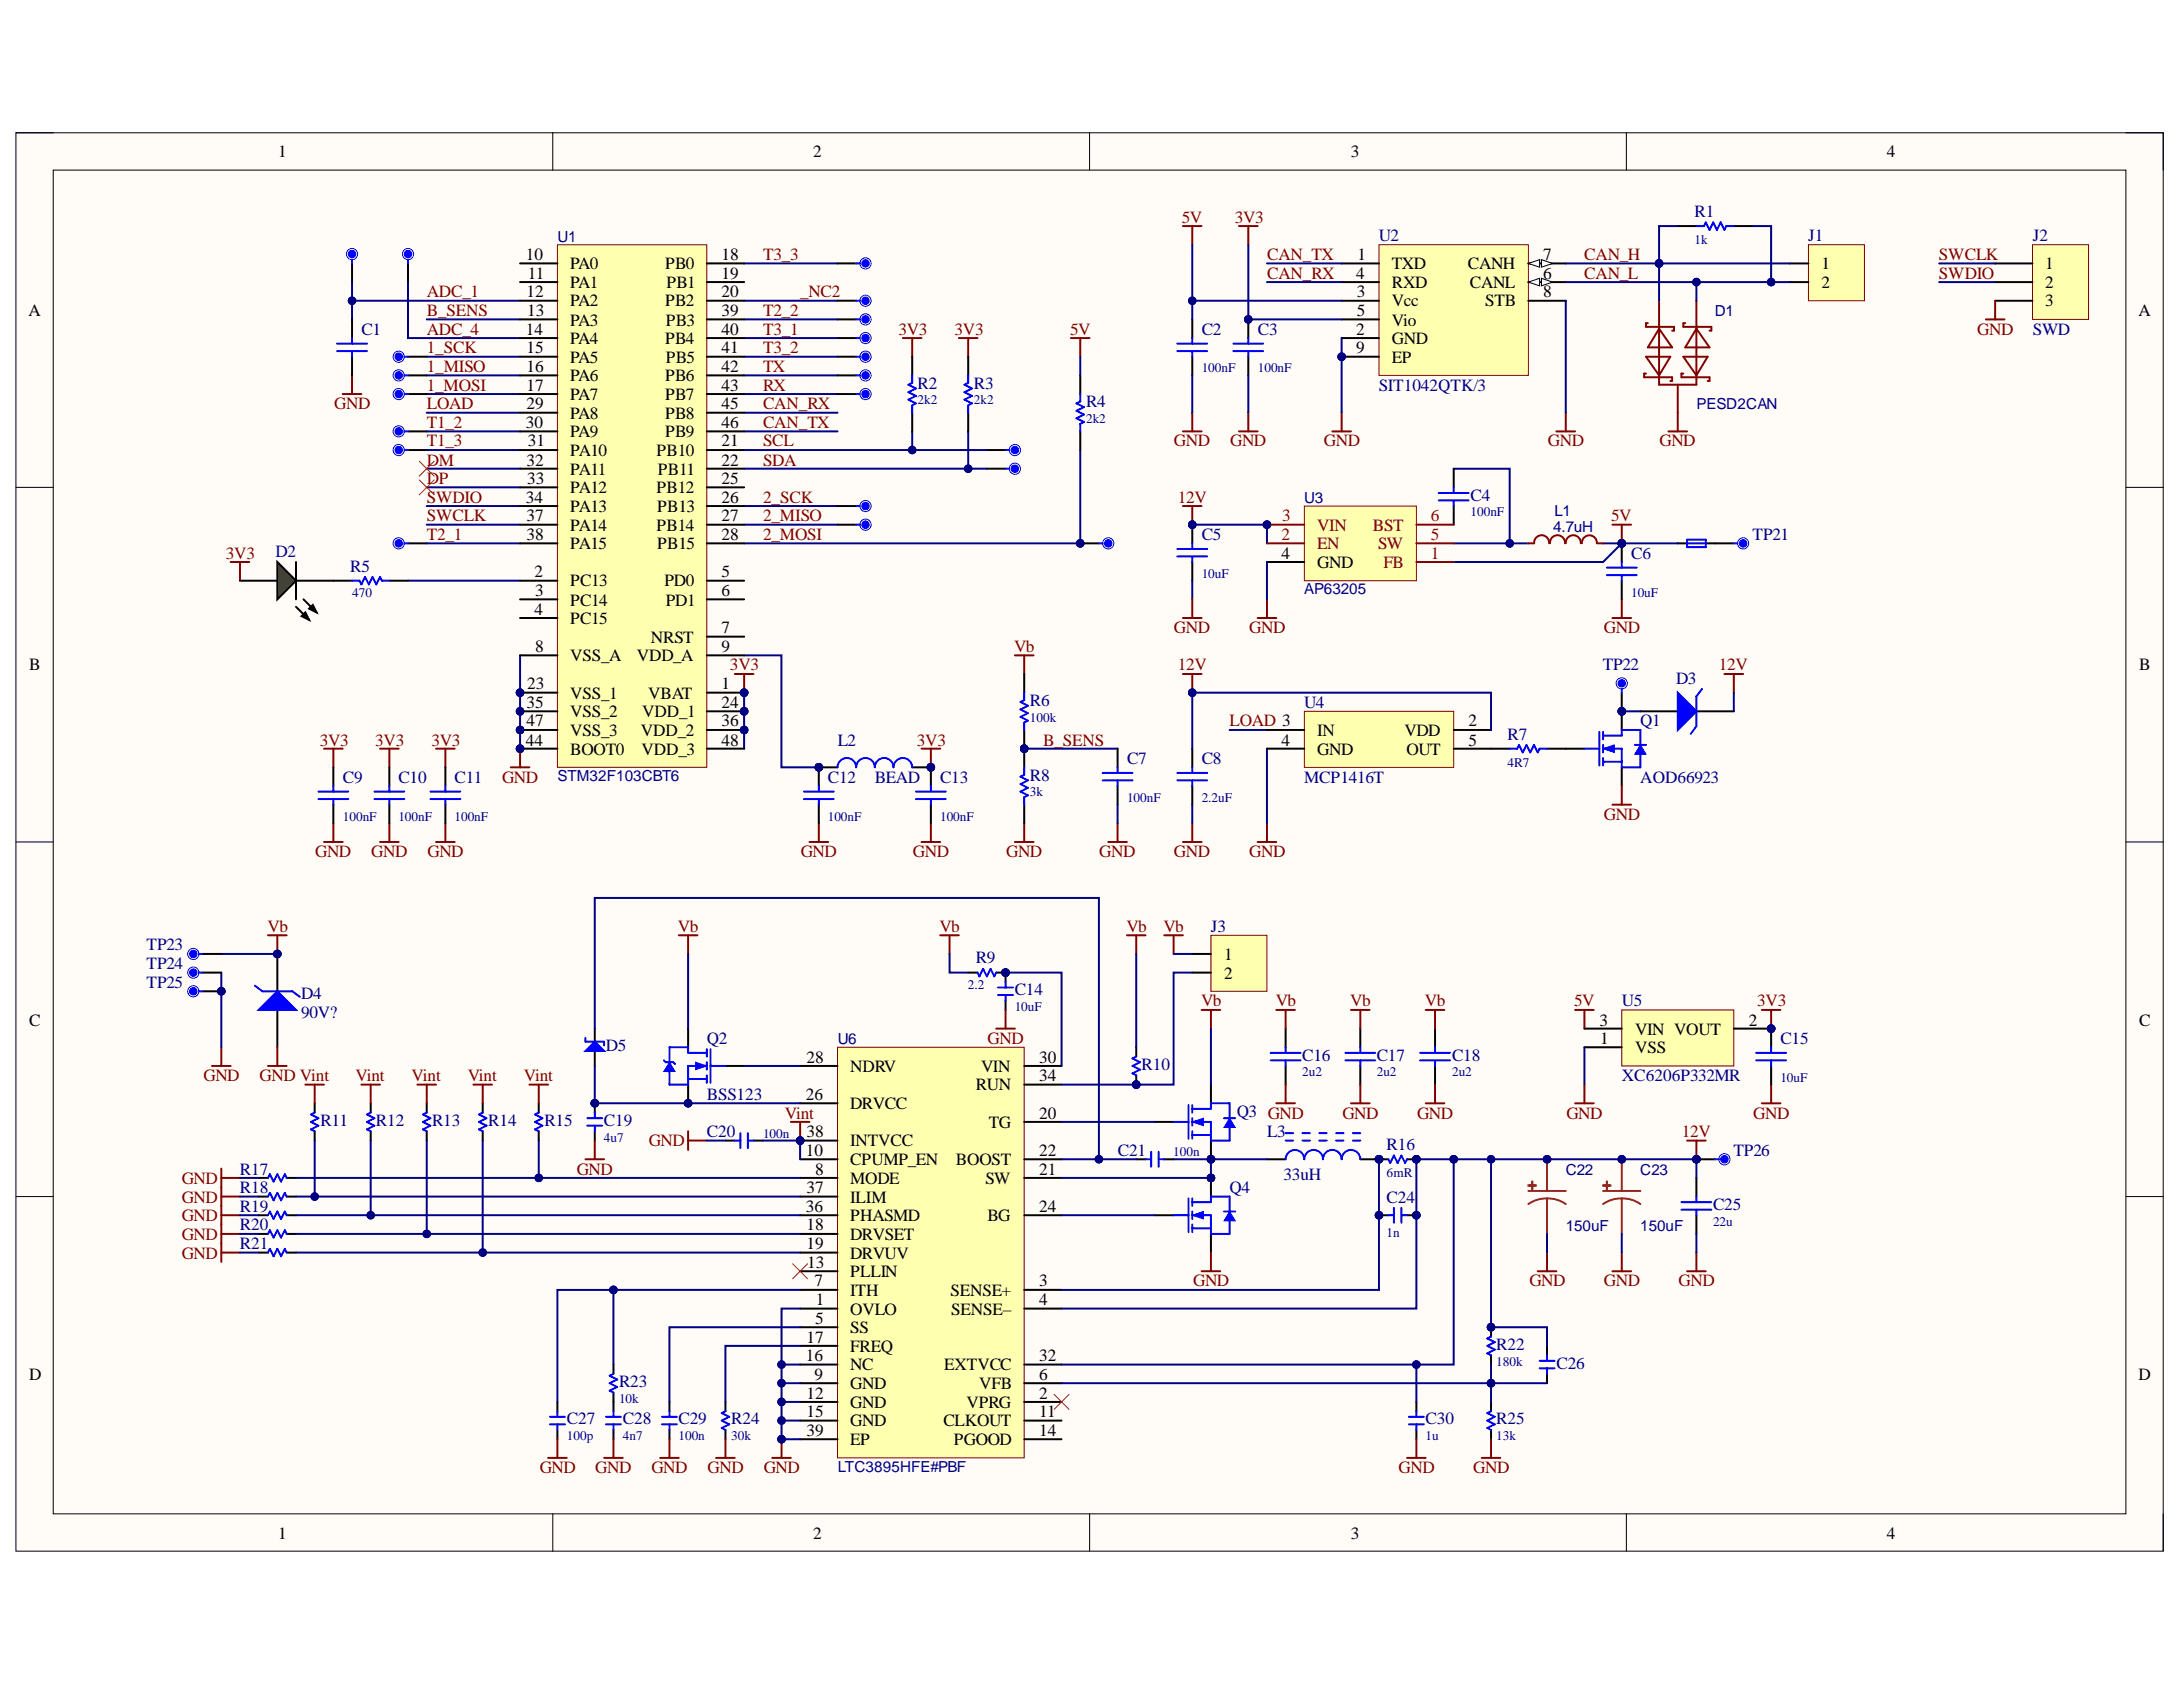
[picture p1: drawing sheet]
<svg xmlns="http://www.w3.org/2000/svg" width="279mm" height="216mm" viewBox="0 0 279 216" stroke-linecap="round" stroke-linejoin="round" font-family="sans-serif">
<defs><g id="words">
<g font-size="2.2">
<text x="35.6" y="20.1">1</text>
<text x="104.1" y="20.1">2</text>
<text x="172.9" y="20.1">3</text>
<text x="241.5" y="20.1">4</text>
<text x="67.3" y="33.3">10</text>
<text x="67.6" y="35.7">11</text>
<text x="73" y="34.5">PA0</text>
<text x="85.1" y="34.5">PB0</text>
<text x="92.3" y="33.3">18</text>
<text x="92.3" y="35.7">19</text>
<text x="173.6" y="35.7">4</text>
<text x="173.8" y="33.3">1</text>
<text x="178.2" y="34.5">TXD</text>
<text x="187.9" y="34.5">CANH</text>
<text x="197.5" y="35.7">6</text>
<text x="197.5" y="33.3">7</text>
<text x="233.1" y="34.5">1</text>
<text x="261.8" y="34.5">1</text>
<text x="3.6" y="40.4">A</text>
<text x="67.4" y="38">12</text>
<text x="67.5" y="40.4">13</text>
<text x="73" y="36.9">PA1</text>
<text x="73" y="39.2">PA2</text>
<text x="73" y="41.7">PA3</text>
<text x="85.1" y="39.2">PB2</text>
<text x="85.2" y="41.7">PB3</text>
<text x="85.3" y="36.9">PB1</text>
<text x="92.3" y="38">20</text>
<text x="92.3" y="40.4">39</text>
<text x="173.7" y="38">3</text>
<text x="173.7" y="40.4">5</text>
<text x="178.2" y="39.2">Vcc</text>
<text x="178.2" y="36.9">RXD</text>
<text x="178.2" y="41.7">Vio</text>
<text x="188.1" y="36.9">CANL</text>
<text x="190.1" y="39.2">STB</text>
<text x="197.5" y="38">8</text>
<text x="233.1" y="36.9">2</text>
<text x="261.8" y="36.9">2</text>
<text x="261.8" y="39.2">3</text>
<text x="273.7" y="40.4">A</text>
<text x="67.3" y="42.9">14</text>
<text x="67.4" y="45.2">15</text>
<text x="67.4" y="47.6">16</text>
<text x="73" y="44">PA4</text>
<text x="73" y="46.4">PA5</text>
<text x="85.1" y="44">PB4</text>
<text x="85.2" y="46.4">PB5</text>
<text x="92.3" y="42.9">40</text>
<text x="92.3" y="45.2">41</text>
<text x="92.3" y="47.6">42</text>
<text x="173.6" y="42.9">2</text>
<text x="173.6" y="45.2">9</text>
<text x="178.2" y="44">GND</text>
<text x="178.2" y="46.4">EP</text>
<text x="67.4" y="50">17</text>
<text x="67.4" y="52.4">29</text>
<text x="73" y="48.8">PA6</text>
<text x="73" y="51.2">PA7</text>
<text x="73" y="53.6">PA8</text>
<text x="85.1" y="48.8">PB6</text>
<text x="85.1" y="51.2">PB7</text>
<text x="85.1" y="53.6">PB8</text>
<text x="92.3" y="50">43</text>
<text x="92.3" y="52.4">45</text>
<text x="67.3" y="54.8">30</text>
<text x="67.4" y="59.6">32</text>
<text x="67.6" y="57.1">31</text>
<text x="73" y="56">PA9</text>
<text x="73" y="58.3">PA10</text>
<text x="84" y="58.3">PB10</text>
<text x="85.1" y="56">PB9</text>
<text x="92.3" y="57.1">21</text>
<text x="92.3" y="59.6">22</text>
<text x="92.3" y="54.8">46</text>
<text x="67.3" y="64.3">34</text>
<text x="67.5" y="62">33</text>
<text x="73" y="60.8">PA11</text>
<text x="73" y="63.1">PA12</text>
<text x="73" y="65.5">PA13</text>
<text x="84" y="63.1">PB12</text>
<text x="84.1" y="65.5">PB13</text>
<text x="84.2" y="60.8">PB11</text>
<text x="92.3" y="62">25</text>
<text x="92.3" y="64.3">26</text>
<text x="67.4" y="66.7">37</text>
<text x="67.4" y="69.1">38</text>
<text x="73" y="68">PA14</text>
<text x="73" y="70.3">PA15</text>
<text x="84" y="68">PB14</text>
<text x="84.1" y="70.3">PB15</text>
<text x="92.3" y="66.7">27</text>
<text x="92.3" y="69.1">28</text>
<text x="164" y="71.5">4</text>
<text x="68.4" y="73.9">2</text>
<text x="68.5" y="76.2">3</text>
<text x="73" y="75.1">PC13</text>
<text x="73" y="77.5">PC14</text>
<text x="85.1" y="75.1">PD0</text>
<text x="85.2" y="77.5">PD1</text>
<text x="92.3" y="73.9">5</text>
<text x="92.3" y="76.2">6</text>
<text x="168.6" y="72.7">GND</text>
<text x="68.4" y="78.7">4</text>
<text x="68.5" y="83.4">8</text>
<text x="73" y="79.9">PC15</text>
<text x="83.3" y="82.2">NRST</text>
<text x="92.3" y="81.1">7</text>
<text x="92.3" y="83.4">9</text>
<text x="3.7" y="85.8">B</text>
<text x="67.5" y="88.2">23</text>
<text x="73" y="84.6">VSS_A</text>
<text x="73" y="89.4">VSS_1</text>
<text x="81.5" y="84.6">VDD_A</text>
<text x="82.9" y="89.4">VBAT</text>
<text x="92.3" y="88.2">1</text>
<text x="273.8" y="85.8">B</text>
<text x="67.3" y="95.4">44</text>
<text x="67.4" y="90.6">35</text>
<text x="67.4" y="93">47</text>
<text x="73" y="91.8">VSS_2</text>
<text x="73" y="94.1">VSS_3</text>
<text x="82" y="94.1">VDD_2</text>
<text x="82.2" y="91.8">VDD_1</text>
<text x="92.3" y="90.6">24</text>
<text x="92.3" y="93">36</text>
<text x="92.3" y="95.4">48</text>
<text x="164" y="95.4">4</text>
<text x="168.6" y="94.1">IN</text>
<text x="179.8" y="94.1">VDD</text>
<text x="188" y="95.4">5</text>
<text x="188" y="93">2</text>
<text x="73" y="96.6">BOOT0</text>
<text x="82.1" y="96.6">VDD_3</text>
<text x="168.6" y="96.6">GND</text>
<text x="180" y="96.6">OUT</text>
<text x="156.7" y="122.9">1</text>
<text x="156.7" y="125.2">2</text>
<text x="3.7" y="131.2">C</text>
<text x="204.7" y="131.2">3</text>
<text x="223.8" y="131.2">2</text>
<text x="273.8" y="131.2">C</text>
<text x="103.2" y="136">28</text>
<text x="108.8" y="137.2">NDRV</text>
<text x="125.6" y="137.2">VIN</text>
<text x="133" y="136">30</text>
<text x="204.8" y="133.6">1</text>
<text x="209.3" y="134.8">VSS</text>
<text x="209.3" y="132.4">VIN VOUT</text>
<text x="103.2" y="140.8">26</text>
<text x="108.8" y="142">DRVCC</text>
<text x="124.9" y="139.5">RUN</text>
<text x="133" y="143.2">20</text>
<text x="133" y="138.3">34</text>
<text x="103.2" y="147.9">10</text>
<text x="103.2" y="145.5">38</text>
<text x="108.8" y="149.1">CPUMP_EN</text>
<text x="108.8" y="146.7">INTVCC</text>
<text x="122.3" y="149.1">BOOST</text>
<text x="126.6" y="144.3">TG</text>
<text x="133" y="147.9">22</text>
<text x="103.2" y="155.1">36</text>
<text x="103.2" y="152.7">37</text>
<text x="104.3" y="150.3">8</text>
<text x="108.8" y="151.5">MODE</text>
<text x="108.8" y="153.9">ILIM</text>
<text x="126.2" y="151.5">SW</text>
<text x="133" y="150.3">21</text>
<text x="133" y="155.1">24</text>
<text x="103.2" y="157.4">18</text>
<text x="103.2" y="159.9">19</text>
<text x="108.8" y="158.7">DRVSET</text>
<text x="108.8" y="161.1">DRVUV</text>
<text x="108.8" y="156.3">PHASMD</text>
<text x="126.4" y="156.3">BG</text>
<text x="103.3" y="162.3">13</text>
<text x="104.3" y="164.6">7</text>
<text x="104.4" y="167">1</text>
<text x="108.8" y="165.8">ITH</text>
<text x="108.8" y="163.4">PLLIN</text>
<text x="121.7" y="165.8">SENSE+</text>
<text x="133" y="164.6">3</text>
<text x="133" y="167">4</text>
<text x="103.2" y="171.8">17</text>
<text x="104.3" y="169.4">5</text>
<text x="108.8" y="168.3">OVLO</text>
<text x="108.8" y="170.6">SS</text>
<text x="108.8" y="173">FREQ</text>
<text x="121.8" y="168.3">SENSE–</text>
<text x="3.7" y="176.6">D</text>
<text x="103.2" y="174.2">16</text>
<text x="103.2" y="179">12</text>
<text x="104.3" y="176.6">9</text>
<text x="108.8" y="177.8">GND</text>
<text x="108.8" y="175.4">NC</text>
<text x="120.8" y="175.4">EXTVCC</text>
<text x="125.3" y="177.8">VFB</text>
<text x="133" y="179">2</text>
<text x="133" y="176.6">6</text>
<text x="133" y="174.2">32</text>
<text x="273.7" y="176.6">D</text>
<text x="103.2" y="181.4">15</text>
<text x="103.2" y="183.7">39</text>
<text x="108.8" y="180.2">GND</text>
<text x="108.8" y="182.5">GND</text>
<text x="108.8" y="184.9">EP</text>
<text x="120.7" y="182.5">CLKOUT</text>
<text x="122.1" y="184.9">PGOOD</text>
<text x="123.7" y="180.2">VPRG</text>
<text x="133" y="181.4">11</text>
<text x="133" y="183.7">14</text>
<text x="35.6" y="196.9">1</text>
<text x="104.1" y="196.9">2</text>
<text x="172.9" y="196.9">3</text>
<text x="241.5" y="196.9">4</text>
</g>
<g font-size="2.2" fill="#800000">
<text x="151.3" y="28.5">5V</text>
<text x="158" y="28.5">3V3</text>
<text x="97.7" y="33.3">T3_3</text>
<text x="162.2" y="33.3">CAN_TX</text>
<text x="162.2" y="35.7">CAN_RX</text>
<text x="202.8" y="33.3">CAN_H</text>
<text x="202.8" y="35.7">CAN_L</text>
<text x="248.2" y="33.3">SWCLK</text>
<text x="248.2" y="35.7">SWDIO</text>
<text x="54.6" y="38">ADC_1</text>
<text x="54.6" y="40.4">B_SENS</text>
<text x="97.7" y="40.4">T2_2</text>
<text x="102.4" y="38">_NC2</text>
<text x="54.6" y="42.9">ADC_4</text>
<text x="54.6" y="45.2">1_SCK</text>
<text x="54.6" y="47.6">1_MISO</text>
<text x="97.7" y="42.9">T3_1</text>
<text x="97.7" y="45.2">T3_2</text>
<text x="97.7" y="47.6">TX</text>
<text x="115" y="42.9">3V3</text>
<text x="122.2" y="42.9">3V3</text>
<text x="137" y="42.9">5V</text>
<text x="253.1" y="42.9">GND</text>
<text x="42.8" y="52.4">GND</text>
<text x="54.6" y="50">1_MOSI</text>
<text x="54.6" y="52.4">LOAD</text>
<text x="97.7" y="50">RX</text>
<text x="97.7" y="52.4">CAN_RX</text>
<text x="54.6" y="54.8">T1_2</text>
<text x="54.6" y="57.1">T1_3</text>
<text x="54.6" y="59.6">DM</text>
<text x="97.7" y="54.8">CAN_TX</text>
<text x="97.7" y="57.1">SCL</text>
<text x="97.7" y="59.6">SDA</text>
<text x="150.3" y="57.1">GND</text>
<text x="157.4" y="57.1">GND</text>
<text x="169.4" y="57.1">GND</text>
<text x="198.1" y="57.1">GND</text>
<text x="212.4" y="57.1">GND</text>
<text x="54.6" y="62">DP</text>
<text x="54.6" y="64.3">SWDIO</text>
<text x="97.7" y="64.3">2_SCK</text>
<text x="150.8" y="64.3">12V</text>
<text x="28.9" y="71.5">3V3</text>
<text x="54.6" y="66.7">SWCLK</text>
<text x="54.6" y="69.1">T2_1</text>
<text x="97.7" y="66.7">2_MISO</text>
<text x="97.7" y="69.1">2_MOSI</text>
<text x="206.2" y="66.7">5V</text>
<text x="129.8" y="83.4">Vb</text>
<text x="150.3" y="81.1">GND</text>
<text x="159.9" y="81.1">GND</text>
<text x="205.3" y="81.1">GND</text>
<text x="93.4" y="85.8">3V3</text>
<text x="150.8" y="85.8">12V</text>
<text x="220" y="85.8">12V</text>
<text x="40.9" y="95.4">3V3</text>
<text x="48" y="95.4">3V3</text>
<text x="55.2" y="95.4">3V3</text>
<text x="117.4" y="95.4">3V3</text>
<text x="133.5" y="95.4">B_SENS</text>
<text x="157.4" y="93">LOAD 3</text>
<text x="64.3" y="100.1">GND</text>
<text x="205.3" y="105">GND</text>
<text x="40.3" y="109.7">GND</text>
<text x="47.5" y="109.7">GND</text>
<text x="54.7" y="109.7">GND</text>
<text x="102.5" y="109.7">GND</text>
<text x="116.9" y="109.7">GND</text>
<text x="128.8" y="109.7">GND</text>
<text x="140.7" y="109.7">GND</text>
<text x="150.3" y="109.7">GND</text>
<text x="159.9" y="109.7">GND</text>
<text x="34.2" y="119.2">Vb</text>
<text x="86.8" y="119.2">Vb</text>
<text x="120.2" y="119.2">Vb</text>
<text x="144.2" y="119.2">Vb</text>
<text x="148.9" y="119.2">Vb</text>
<text x="153.7" y="128.8">Vb</text>
<text x="163.3" y="128.8">Vb</text>
<text x="172.8" y="128.8">Vb</text>
<text x="182.4" y="128.8">Vb</text>
<text x="201.5" y="128.8">5V</text>
<text x="224.9" y="128.8">3V3</text>
<text x="126.4" y="133.6">GND</text>
<text x="26" y="138.3">GND</text>
<text x="33.2" y="138.3">GND Vint</text>
<text x="45.5" y="138.3">Vint</text>
<text x="52.7" y="138.3">Vint</text>
<text x="59.9" y="138.3">Vint</text>
<text x="67.1" y="138.3">Vint</text>
<text x="100.4" y="143.2">Vint</text>
<text x="171.8" y="143.2">GND</text>
<text x="181.4" y="143.2">GND</text>
<text x="200.5" y="143.2">GND</text>
<text x="224.4" y="143.2">GND</text>
<text x="83" y="146.7">GND</text>
<text x="215.3" y="145.5">12V</text>
<text x="23.3" y="153.9">GND</text>
<text x="23.3" y="151.5">GND</text>
<text x="73.8" y="150.3">GND</text>
<text x="23.3" y="156.3">GND</text>
<text x="23.3" y="158.7">GND</text>
<text x="23.3" y="161.1">GND</text>
<text x="152.7" y="164.6">GND</text>
<text x="195.7" y="164.6">GND</text>
<text x="205.3" y="164.6">GND</text>
<text x="214.8" y="164.6">GND</text>
<text x="69.1" y="188.5">GND</text>
<text x="76.2" y="188.5">GND</text>
<text x="83.4" y="188.5">GND</text>
<text x="90.6" y="188.5">GND</text>
<text x="97.7" y="188.5">GND</text>
<text x="179" y="188.5">GND</text>
<text x="188.6" y="188.5">GND</text>
</g>
<g font-size="2.2" fill="#000080">
<text x="216.9" y="27.8">R1</text>
<text x="176.5" y="30.9">U2</text>
<text x="231.4" y="30.9">J1</text>
<text x="260.2" y="30.9">J2</text>
<text x="46.3" y="42.9">C1</text>
<text x="153.8" y="42.9">C2</text>
<text x="161" y="42.9">C3</text>
<text x="260.2" y="42.9">SWD</text>
<text x="117.4" y="49.8">R2</text>
<text x="124.6" y="49.8">R3</text>
<text x="139" y="52.2">R4</text>
<text x="176.5" y="50">SIT1042QTK/3</text>
<text x="188.2" y="64.1">C4</text>
<text x="35.3" y="71.2">D2</text>
<text x="153.8" y="69.1">C5</text>
<text x="208.8" y="71.5">C6</text>
<text x="224.3" y="69.1">TP21</text>
<text x="44.8" y="73.2">R5</text>
<text x="205.1" y="85.8">TP22</text>
<text x="214.5" y="87.5">D3</text>
<text x="107.2" y="95.4">L2</text>
<text x="131.8" y="90.3">R6</text>
<text x="166.9" y="90.6">U4</text>
<text x="192.9" y="94.7">R7</text>
<text x="209.9" y="93">Q1</text>
<text x="43.9" y="100.1">C9</text>
<text x="51" y="100.1">C10</text>
<text x="58.2" y="100.1">C11</text>
<text x="105.9" y="100.1">C12</text>
<text x="111.9" y="100.1">BEAD</text>
<text x="120.3" y="100.1">C13</text>
<text x="131.8" y="99.9">R8</text>
<text x="144.2" y="97.8">C7</text>
<text x="153.8" y="97.8">C8</text>
<text x="166.9" y="100.1">MCP1416T</text>
<text x="209.9" y="100.1">AOD66923</text>
<text x="155" y="119.2">J3</text>
<text x="18.8" y="124.1">TP24</text>
<text x="18.8" y="121.6">TP23</text>
<text x="124.9" y="123.3">R9</text>
<text x="18.8" y="126.4">TP25</text>
<text x="38.6" y="127.9">D4</text>
<text x="38.6" y="130.2">90V?</text>
<text x="129.9" y="127.4">C14</text>
<text x="207.6" y="128.8">U5</text>
<text x="77.5" y="134.5">D5</text>
<text x="90.5" y="133.6">Q2</text>
<text x="146.1" y="136.9">R10</text>
<text x="166.7" y="135.7">C16</text>
<text x="176.2" y="135.7">C17</text>
<text x="185.8" y="135.7">C18</text>
<text x="227.9" y="133.6">C15</text>
<text x="90.5" y="140.8">BSS123</text>
<text x="158.3" y="142.9">Q3 GND</text>
<text x="207.6" y="138.3">XC6206P332MR</text>
<text x="41" y="144.1">R11</text>
<text x="48.1" y="144.1">R12</text>
<text x="55.3" y="144.1">R13</text>
<text x="62.5" y="144.1">R14</text>
<text x="69.7" y="144.1">R15</text>
<text x="77.3" y="144.1">C19</text>
<text x="90.5" y="145.5">C20</text>
<text x="143.1" y="147.9">C21</text>
<text x="162.2" y="145.5">L3</text>
<text x="177.5" y="147.2">R16</text>
<text x="221.9" y="147.9">TP26</text>
<text x="30.7" y="152.7">R18</text>
<text x="30.7" y="155.1">R19</text>
<text x="30.7" y="150.3">R17</text>
<text x="157.4" y="152.7">Q4</text>
<text x="164.3" y="151">33uH</text>
<text x="177.5" y="153.9">C24</text>
<text x="219.2" y="154.8">C25</text>
<text x="30.7" y="157.4">R20</text>
<text x="30.7" y="159.9">R21</text>
<text x="191.5" y="172.7">R22</text>
<text x="79.2" y="177.6">R23</text>
<text x="199.2" y="175.2">C26</text>
<text x="72.5" y="182.3">C27</text>
<text x="79.7" y="182.3">C28</text>
<text x="86.8" y="182.3">C29</text>
<text x="93.6" y="182.3">R24</text>
<text x="182.5" y="182.3">C30</text>
<text x="191.5" y="182.3">R25</text>
</g>
<g font-size="2.2" fill="#800">
<text x="164" y="69.1">2</text>
<text x="164.1" y="66.7">3</text>
<text x="168.6" y="70.3">EN</text>
<text x="168.6" y="68">VIN</text>
<text x="175.7" y="68">BST</text>
<text x="176.4" y="70.3">SW</text>
<text x="183.1" y="71.5">1</text>
<text x="183.1" y="69.1">5</text>
<text x="183.1" y="66.7">6</text>
<text x="177.1" y="72.7">FB</text>
</g>
<g font-size="1.9" fill="#000080">
<text x="71.4" y="30.9">U1</text>
<text x="219.5" y="40.5">D1</text>
<text x="217.1" y="52.4">PESD2CAN</text>
<text x="166.9" y="64.4">U3</text>
<text x="198.8" y="68.1">4.7uH</text>
<text x="199" y="66">L1</text>
<text x="166.9" y="76.1">AP63205</text>
<text x="71.4" y="100">STM32F103CBT6</text>
<text x="107.2" y="133.6">U6</text>
<text x="200.4" y="150.3">C22</text>
<text x="209.9" y="150.3">C23</text>
<text x="200.4" y="157.5">150uF</text>
<text x="209.9" y="157.5">150uF</text>
<text x="107.2" y="188.4">LTC3895HFE#PBF</text>
</g>
<g font-size="1.7" fill="#000080">
<text x="216.9" y="31.2">1k</text>
<text x="153.8" y="47.7">100nF</text>
<text x="161" y="47.7">100nF</text>
<text x="117.4" y="51.7">2k2</text>
<text x="124.6" y="51.7">2k2</text>
<text x="139" y="54.2">2k2</text>
<text x="188.2" y="66.1">100nF</text>
<text x="45.1" y="76.4">470</text>
<text x="153.8" y="74">10uF</text>
<text x="208.8" y="76.4">10uF</text>
<text x="131.8" y="92.4">100k</text>
<text x="131.8" y="101.9">3k</text>
<text x="192.9" y="98.1">4R7</text>
<text x="43.9" y="105.1">100nF</text>
<text x="51" y="105.1">100nF</text>
<text x="58.2" y="105.1">100nF</text>
<text x="105.9" y="105.1">100nF</text>
<text x="120.3" y="105.1">100nF</text>
<text x="144.2" y="102.6">100nF</text>
<text x="153.8" y="102.6">2.2uF</text>
<text x="123.9" y="126.5">2.2</text>
<text x="129.9" y="129.4">10uF</text>
<text x="166.7" y="137.8">2u2</text>
<text x="176.2" y="137.8">2u2</text>
<text x="185.8" y="137.8">2u2</text>
<text x="227.9" y="138.4">10uF</text>
<text x="77.3" y="146.1">4u7</text>
<text x="97.7" y="145.6">100n</text>
<text x="150.2" y="148">100n</text>
<text x="177.5" y="150.7">6mR</text>
<text x="177.5" y="158.3">1n</text>
<text x="219.2" y="156.9">22u</text>
<text x="79.2" y="179.6">10k</text>
<text x="191.5" y="174.8">180k</text>
<text x="72.5" y="184.3">100p</text>
<text x="79.7" y="184.3">4n7</text>
<text x="86.8" y="184.3">100n</text>
<text x="93.6" y="184.3">30k</text>
<text x="182.5" y="184.3">1u</text>
<text x="191.5" y="184.3">13k</text>
</g>
</g></defs>
<path d="M2 17h274.9v181.5h-274.9z" fill-rule="evenodd" fill="#fffcf8"/>
<path d="M2 17h274.9v181.5h-274.9z" fill="none" stroke="#000" stroke-width=".13"/>
<path d="M6.8 21.8h265.3v171.9h-265.3z" fill-rule="evenodd" fill="#fffcf8"/>
<g fill="none" stroke="#000" stroke-width=".13">
<path d="M2 17h4.8M70.7 17v4.8M139.5 17v4.8M208.2 17v4.8M272.1 17h4.8v4.8M6.8 21.8h265.3v171.9h-265.3zM2 62.4h4.8M272.1 62.4h4.8M2 107.8h4.8M272.1 107.8h4.8M2 153.1h4.8M272.1 153.1h4.8"/>
<path d="M70.7 193.7v4.8M139.5 193.7v4.8M208.2 193.7v4.8M276.9 193.7v4.8"/>
</g>
<path d="M151.4 55.2h2.4M152.6 52.8v2.4M158.6 55.2h2.4M159.8 52.8v2.4M170.5 55.2h2.4M171.7 52.8v2.4" fill="none" stroke="#800000" stroke-width=".25"/>
<circle cx="171.7" cy="45.7" r=".48" fill="#000080"/>
<circle cx="171.7" cy="45.7" r=".48" fill="none" stroke="#000080" stroke-width=".13"/>
<path d="M176.5 31.3h19.1v16.7h-19.1z" fill-rule="evenodd" fill="#ffffb0"/>
<path d="M176.5 31.3h19.1v16.7h-19.1z" fill="none" stroke="#800000" stroke-width=".13"/>
<path d="M171.7 33.7h4.8M171.7 38.5h4.8M171.7 36.1h4.8M195.6 36.1h4.8M171.7 43.3h4.8M171.7 40.9h4.8" fill="none" stroke="#000" stroke-width=".25"/>
<path d="M195.6 36.1l1.5-.5v1z" fill="#f8fcff"/>
<path d="M195.6 36.1l1.5-.5v1z" fill="none" stroke="#000" stroke-width=".13"/>
<path d="M197.3 35.6l1.4 .5-1.4 .5z" fill="#f8fcff"/>
<path d="M197.3 35.6l1.4 .5-1.4 .5z" fill="none" stroke="#000" stroke-width=".13"/>
<path d="M195.6 33.7h4.8" fill="none" stroke="#000" stroke-width=".25"/>
<path d="M195.6 33.7l1.5-.5v1z" fill="#f8fcff"/>
<path d="M195.6 33.7l1.5-.5v1z" fill="none" stroke="#000" stroke-width=".13"/>
<path d="M197.3 33.2l1.4 .5-1.4 .5z" fill="#f8fcff"/>
<path d="M197.3 33.2l1.4 .5-1.4 .5z" fill="none" stroke="#000" stroke-width=".13"/>
<path d="M195.6 38.5h4.8M171.7 45.7h4.8" fill="none" stroke="#000" stroke-width=".25"/>
<circle cx="171.7" cy="45.7" r=".48" fill="#000080"/>
<circle cx="171.7" cy="45.7" r=".48" fill="none" stroke="#000080" stroke-width=".13"/>
<path d="M151.4 28.9h2.4M152.6 28.9v2.4M158.6 28.9h2.4M159.8 28.9v2.4" fill="none" stroke="#800000" stroke-width=".25"/>
<path d="M152.6 40.9v2.4M152.6 45.7v2.3" fill="none" stroke="#000" stroke-width=".25"/>
<path d="M150.7 44h3.8M150.7 44.9h3.8M152.6 43.3v.7M152.6 44.9v.8" fill="none" stroke="#00f" stroke-width=".25"/>
<circle cx="159.8" cy="40.9" r=".48" fill="#000080"/>
<circle cx="159.8" cy="40.9" r=".48" fill="none" stroke="#000080" stroke-width=".13"/>
<path d="M159.8 40.9v2.4M159.8 45.7v2.3" fill="none" stroke="#000" stroke-width=".25"/>
<circle cx="159.8" cy="40.9" r=".48" fill="#000080"/>
<circle cx="159.8" cy="40.9" r=".48" fill="none" stroke="#000080" stroke-width=".13"/>
<path d="M217.1 28.9h1l.2-.4 .5 .9 .5-.9 .5 .9 .4-.9 .5 .9 .2-.5h1M157.9 44h3.8M157.9 44.9h3.8M159.8 43.3v.7M159.8 44.9v.8M162.6 134.7h3.9M162.6 135.7h3.9M164.5 134v.7M164.5 135.7v.7" fill="none" stroke="#00f" stroke-width=".25"/>
<path d="M199.2 55.2h2.4M200.4 52.8v2.4M213.5 55.2h2.4M214.7 52.8v2.4" fill="none" stroke="#800000" stroke-width=".25"/>
<path d="M214.7 28.9h2.4M221.9 28.9h2.4M164.5 131.6v2.4M164.5 136.4v2.4" fill="none" stroke="#000" stroke-width=".25"/>
<path d="M212.3 38.5v10.7h4.8v-10.7M210.7 45.7h3.1l-1.5 2.3zM210.7 47.8h-.3v.5h3.6v.5h-.2M210.9 41.4h-.2v.4h3.6v.5h-.3M212.3 42.1l1.7 2.4h-3.1zM214.7 49.2v3.6M215.5 45.7h3.1l-1.5 2.3zM215.5 47.8h-.3v.5h3.6v.5h-.2M215.7 41.4h-.2v.4h3.5v.5h-.2M217.1 42.1l1.7 2.4h-3.1z" fill="none" stroke="#800" stroke-width=".25"/>
<circle cx="155" cy="150.7" r=".48" fill="#000080"/>
<circle cx="155" cy="150.7" r=".48" fill="none" stroke="#000080" stroke-width=".13"/>
<path d="M155 150.7v2.4" fill="none" stroke="#000" stroke-width=".25"/>
<circle cx="155" cy="150.7" r=".48" fill="#000080"/>
<circle cx="155" cy="150.7" r=".48" fill="none" stroke="#000080" stroke-width=".13"/>
<path d="M147.8 155.5h2.4M155 157.9v2.4" fill="none" stroke="#000" stroke-width=".25"/>
<path d="M150.2 155.5h1.9M152.6 153.9h2.4M152.6 155.5h2.4v2.4M152.6 157.2h2.4" fill="none" stroke="#00f" stroke-width=".25"/>
<path d="M152.6 155.5l1.4-.5v1z" fill="#00f"/>
<path d="M152.6 155.5l1.4-.5v1z" fill="none" stroke="#00f" stroke-width=".13"/>
<path d="M155 153.9v-.8h2.4v1.9M157.4 156.2v1.7h-2.4" fill="none" stroke="#00f" stroke-width=".25"/>
<path d="M157.4 155l.7 1.2h-1.4z" fill="#00f"/>
<path d="M157.4 155l.7 1.2h-1.4z" fill="none" stroke="#00f" stroke-width=".13"/>
<path d="M152.1 153.4v4.3M152.6 153.4v.9M152.6 155v1M152.6 156.7v1M156.7 155h1.4" fill="none" stroke="#00f" stroke-width=".25"/>
<circle cx="155" cy="148.4" r=".48" fill="#000080"/>
<circle cx="155" cy="148.4" r=".48" fill="none" stroke="#000080" stroke-width=".13"/>
<path d="M155 138.8v2.4M147.8 143.6h2.4M155 146v2.4" fill="none" stroke="#000" stroke-width=".25"/>
<circle cx="155" cy="148.4" r=".48" fill="#000080"/>
<circle cx="155" cy="148.4" r=".48" fill="none" stroke="#000080" stroke-width=".13"/>
<path d="M150.2 143.6h1.9M152.6 141.9h2.4M152.6 143.6h2.4v2.4M152.6 145.3h2.4" fill="none" stroke="#00f" stroke-width=".25"/>
<path d="M152.6 143.6l1.4-.5v1z" fill="#00f"/>
<path d="M152.6 143.6l1.4-.5v1z" fill="none" stroke="#00f" stroke-width=".13"/>
<path d="M155 141.9v-.7h2.4v1.9M157.4 144.3v1.7h-2.4" fill="none" stroke="#00f" stroke-width=".25"/>
<path d="M157.4 143.1l.7 1.2h-1.4z" fill="#00f"/>
<path d="M157.4 143.1l.7 1.2h-1.4z" fill="none" stroke="#00f" stroke-width=".13"/>
<path d="M215.9 69.1h2.4v.9h-2.4zM215.9 69.5h2.4M152.1 141.4v4.3M152.6 141.4v1M152.6 143.1v1M152.6 144.8v.9M156.7 143.1h1.4" fill="none" stroke="#00f" stroke-width=".25"/>
<path d="M153.8 129.3h2.4M155 129.3v2.3" fill="none" stroke="#800000" stroke-width=".25"/>
<path d="M214.7 69.5h1.2M218.3 69.5h1.2" fill="none" stroke="#000" stroke-width=".25"/>
<circle cx="176.5" cy="148.4" r=".48" fill="#000080"/>
<circle cx="176.5" cy="148.4" r=".48" fill="none" stroke="#000080" stroke-width=".13"/>
<path d="M162.2 148.4h2.3M174.1 148.4h2.4" fill="none" stroke="#000" stroke-width=".25"/>
<circle cx="176.5" cy="148.4" r=".48" fill="#000080"/>
<circle cx="176.5" cy="148.4" r=".48" fill="none" stroke="#000080" stroke-width=".13"/>
<path d="M164.5 148.4a1.19 1.19 0 0 1 1.2-1.2 1.19 1.19 0 0 1 1.2 1.2 1.2 1.2 0 0 1 1.2-1.2 1.2 1.2 0 0 1 1.2 1.2 1.19 1.19 0 0 1 1.2-1.2 1.19 1.19 0 0 1 1.2 1.2 1.19 1.19 0 0 1 1.2-1.2 1.19 1.19 0 0 1 1.2 1.2M164.5 146h1M164.5 145h1M166.7 146h1M166.7 145h1M168.8 146h1M168.8 145h1M171 146h1M171 145h1M173.2 146h.9M173.2 145h.9" fill="none" stroke="#00f" stroke-width=".25"/>
<path d="M215.9 146h2.4M217.1 146v2.4M153.8 162.7h2.4M155 160.3v2.4" fill="none" stroke="#800000" stroke-width=".25"/>
<circle cx="217.1" cy="148.4" r=".48" fill="#000080"/>
<circle cx="217.1" cy="148.4" r=".48" fill="none" stroke="#000080" stroke-width=".13"/>
<path d="M145.4 148.4h1.2M149 148.4h1.2" fill="none" stroke="#000" stroke-width=".25"/>
<path d="M146.6 148.4h.7M147.3 147.4v1.9M148.3 147.4v1.9M148.3 148.4h.7" fill="none" stroke="#00f" stroke-width=".25"/>
<path d="M86.9 119.7h2.4M88.1 119.7v2.4M98.8 186.6h2.4M100 184.2v2.4" fill="none" stroke="#800000" stroke-width=".25"/>
<circle cx="100" cy="184.2" r=".48" fill="#000080"/>
<circle cx="100" cy="184.2" r=".48" fill="none" stroke="#000080" stroke-width=".13"/>
<circle cx="181.3" cy="148.4" r=".48" fill="#000080"/>
<circle cx="181.3" cy="148.4" r=".48" fill="none" stroke="#000080" stroke-width=".13"/>
<circle cx="176.5" cy="148.4" r=".48" fill="#000080"/>
<circle cx="176.5" cy="148.4" r=".48" fill="none" stroke="#000080" stroke-width=".13"/>
<path d="M180.1 148.4h1.2" fill="none" stroke="#000" stroke-width=".25"/>
<circle cx="181.3" cy="148.4" r=".48" fill="#000080"/>
<circle cx="181.3" cy="148.4" r=".48" fill="none" stroke="#000080" stroke-width=".13"/>
<path d="M176.5 148.4h1.2" fill="none" stroke="#000" stroke-width=".25"/>
<circle cx="176.5" cy="148.4" r=".48" fill="#000080"/>
<circle cx="176.5" cy="148.4" r=".48" fill="none" stroke="#000080" stroke-width=".13"/>
<path d="M177.7 148.4l.2 .4 .5-.9 .5 .9 .5-.9 .4 .9 .3-.4" fill="none" stroke="#00f" stroke-width=".25"/>
<circle cx="102.4" cy="146" r=".48" fill="#000080"/>
<circle cx="102.4" cy="146" r=".48" fill="none" stroke="#000080" stroke-width=".13"/>
<path d="M107.2 134h23.9v52.6h-23.9z" fill-rule="evenodd" fill="#ffffb0"/>
<path d="M107.2 134h23.9v52.6h-23.9z" fill="none" stroke="#800000" stroke-width=".13"/>
<g fill="none" stroke="#000" stroke-width=".25">
<path d="M102.4 136.4h4.8M131.1 136.4h4.8M131.1 138.8h4.8M102.4 150.7h4.8M102.4 148.4h4.8M102.4 157.9h4.8M102.4 155.5h4.8M102.4 141.2h4.8M102.4 153.1h4.8M102.4 146h4.8M131.1 150.7h4.8M131.1 148.4h4.8"/>
<path d="M131.1 143.6h4.8M131.1 155.5h4.8M102.4 167.5h4.8M102.4 165.1h4.8M102.4 169.9h4.8M102.4 162.7h4.8M102.4 172.2h4.8M102.4 160.3h4.8M102.4 179.4h4.8M102.4 177h4.8M102.4 174.6h4.8M131.1 167.5h4.8"/>
<path d="M131.1 179.4h4.8M131.1 165.1h4.8M131.1 177h4.8M131.1 174.6h4.8M102.4 181.8h4.8M131.1 181.8h4.8M131.1 184.2h4.8"/>
</g>
<circle cx="102.4" cy="146" r=".48" fill="#000080"/>
<circle cx="102.4" cy="146" r=".48" fill="none" stroke="#000080" stroke-width=".13"/>
<path d="M102.4 184.2h4.8" fill="none" stroke="#000" stroke-width=".25"/>
<circle cx="198" cy="148.4" r=".48" fill="#000080"/>
<circle cx="198" cy="148.4" r=".48" fill="none" stroke="#000080" stroke-width=".13"/>
<path d="M196.1 151.2v1z" fill-rule="evenodd" fill="#8d2323"/>
<path d="M196.1 151.2v1z" fill="none" stroke="#8d2323" stroke-width=".25"/>
<path d="M195.6 151.7h1z" fill-rule="evenodd" fill="#8d2323"/>
<path d="M195.6 151.7h1zM195.6 152.4h4.8M198 153.4a3.9 3.9 0 0 0-2.4 .7M198 153.4a3.9 3.9 0 0 1 2.4 .7M198 148.4v4M198 153.4v4.5" fill="none" stroke="#8d2323" stroke-width=".25"/>
<circle cx="198" cy="148.4" r=".48" fill="#000080"/>
<circle cx="198" cy="148.4" r=".48" fill="none" stroke="#000080" stroke-width=".13"/>
<circle cx="207.6" cy="148.4" r=".48" fill="#000080"/>
<circle cx="207.6" cy="148.4" r=".48" fill="none" stroke="#000080" stroke-width=".13"/>
<path d="M205.7 151.2v1z" fill-rule="evenodd" fill="#8d2323"/>
<path d="M205.7 151.2v1z" fill="none" stroke="#8d2323" stroke-width=".25"/>
<path d="M205.2 151.7h.9z" fill-rule="evenodd" fill="#8d2323"/>
<path d="M205.2 151.7h.9zM205.2 152.4h4.8M207.6 153.4a3.9 3.9 0 0 0-2.4 .7M207.6 153.4a3.9 3.9 0 0 1 2.4 .7M207.6 148.4v4M207.6 153.4v4.5" fill="none" stroke="#8d2323" stroke-width=".25"/>
<circle cx="207.6" cy="148.4" r=".48" fill="#000080"/>
<circle cx="207.6" cy="148.4" r=".48" fill="none" stroke="#000080" stroke-width=".13"/>
<path d="M196.8 162.7h2.4M198 160.3v2.4M206.4 162.7h2.4M207.6 160.3v2.4" fill="none" stroke="#800000" stroke-width=".25"/>
<path d="M190.8 179.4v1.2M190.8 183v1.2" fill="none" stroke="#000" stroke-width=".25"/>
<path d="M190.8 180.6l-.4 .2 .9 .5-.9 .5 .9 .5-.9 .5 .4 .2" fill="none" stroke="#00f" stroke-width=".25"/>
<circle cx="190.8" cy="169.9" r=".48" fill="#000080"/>
<circle cx="190.8" cy="169.9" r=".48" fill="none" stroke="#000080" stroke-width=".13"/>
<path d="M190.8 169.9v1.2M190.8 173.4v1.2" fill="none" stroke="#000" stroke-width=".25"/>
<circle cx="190.8" cy="169.9" r=".48" fill="#000080"/>
<circle cx="190.8" cy="169.9" r=".48" fill="none" stroke="#000080" stroke-width=".13"/>
<path d="M190.8 171.1l-.4 .2 .9 .5-.9 .4 .9 .5-.9 .5 .4 .2M197.1 175.1h1.9M197.1 174.2h1.9M198 173.4v.8M198 175.1v.7" fill="none" stroke="#00f" stroke-width=".25"/>
<path d="M189.6 186.6h2.4M190.8 184.2v2.4" fill="none" stroke="#800000" stroke-width=".25"/>
<path d="M134.9 178.5l1.9 1.9M136.8 178.5l-1.9 1.9" fill="none" stroke="#f00" stroke-width=".13"/>
<path d="M198 172.2v1.2M198 175.8v1.2" fill="none" stroke="#000" stroke-width=".25"/>
<circle cx="145.4" cy="138.8" r=".48" fill="#000080"/>
<circle cx="145.4" cy="138.8" r=".48" fill="none" stroke="#000080" stroke-width=".13"/>
<path d="M145.4 137.6v1.2" fill="none" stroke="#000" stroke-width=".25"/>
<circle cx="145.4" cy="138.8" r=".48" fill="#000080"/>
<circle cx="145.4" cy="138.8" r=".48" fill="none" stroke="#000080" stroke-width=".13"/>
<path d="M145.4 134v1.2" fill="none" stroke="#000" stroke-width=".25"/>
<path d="M145.4 135.2l-.5 .3 1 .4-1 .5 1 .5-1 .5 .5 .2" fill="none" stroke="#00f" stroke-width=".25"/>
<path d="M144.2 119.7h2.4M145.4 119.7v2.4" fill="none" stroke="#800000" stroke-width=".25"/>
<path d="M155 119.7h7.2v7.2h-7.2z" fill-rule="evenodd" fill="#ffffb0"/>
<path d="M155 119.7h7.2v7.2h-7.2z" fill="none" stroke="#800000" stroke-width=".13"/>
<path d="M152.6 122.1h2.4M152.6 124.5h2.4M71.3 179.4v1.2M78.5 174.6v1.2M78.5 178.2v2.4M85.7 179.4v1.2M92.8 179.4v1.2M71.3 183v1.2M78.5 183v1.2M85.7 183v1.2M92.8 183v1.2" fill="none" stroke="#000" stroke-width=".25"/>
<path d="M149 119.7h2.4M150.2 119.7v2.4M70.1 186.6h2.4M71.3 184.2v2.4M77.3 186.6h2.4M78.5 184.2v2.4M84.5 186.6h2.4M85.7 184.2v2.4M91.7 186.6h2.3M92.8 184.2v2.4" fill="none" stroke="#800000" stroke-width=".25"/>
<g fill="none" stroke="#00f" stroke-width=".25">
<path d="M78.5 175.8l-.5 .3 1 .4-1 .5 1 .5-1 .5 .5 .2M70.4 182.3h1.9M70.4 181.3h1.9M71.3 180.6v.7M71.3 182.3v.7M77.6 182.3h1.9M77.6 181.3h1.9M78.5 180.6v.7M78.5 182.3v.7M84.7 182.3h1.9M84.7 181.3h1.9M85.7 180.6v.7"/>
<path d="M85.7 182.3v.7M92.8 180.6l-.4 .2 .9 .5-.9 .5 .9 .5-.9 .5 .4 .2"/>
</g>
<circle cx="76.1" cy="141.2" r=".48" fill="#000080"/>
<circle cx="76.1" cy="141.2" r=".48" fill="none" stroke="#000080" stroke-width=".13"/>
<path d="M76.1 141.2v1.2" fill="none" stroke="#000" stroke-width=".25"/>
<circle cx="76.1" cy="141.2" r=".48" fill="#000080"/>
<circle cx="76.1" cy="141.2" r=".48" fill="none" stroke="#000080" stroke-width=".13"/>
<path d="M76.1 144.8v1.2M92.8 146h1.2M96.4 146h1.2" fill="none" stroke="#000" stroke-width=".25"/>
<path d="M75.2 144.1h1.9M75.2 143.1h1.9M76.1 142.4v.7M76.1 144.1v.7M94 146h.8M94.8 145v1.9M95.7 145v1.9M95.7 146h.7" fill="none" stroke="#00f" stroke-width=".25"/>
<path d="M74.9 148.4h2.4M76.1 146v2.4M88.1 144.8v2.4M88.1 146h2.4" fill="none" stroke="#800000" stroke-width=".25"/>
<circle cx="181.3" cy="155.5" r=".48" fill="#000080"/>
<circle cx="181.3" cy="155.5" r=".48" fill="none" stroke="#000080" stroke-width=".13"/>
<circle cx="176.5" cy="155.5" r=".48" fill="#000080"/>
<circle cx="176.5" cy="155.5" r=".48" fill="none" stroke="#000080" stroke-width=".13"/>
<path d="M180.1 155.5h1.2" fill="none" stroke="#000" stroke-width=".25"/>
<circle cx="181.3" cy="155.5" r=".48" fill="#000080"/>
<circle cx="181.3" cy="155.5" r=".48" fill="none" stroke="#000080" stroke-width=".13"/>
<path d="M176.5 155.5h1.2" fill="none" stroke="#000" stroke-width=".25"/>
<circle cx="176.5" cy="155.5" r=".48" fill="#000080"/>
<circle cx="176.5" cy="155.5" r=".48" fill="none" stroke="#000080" stroke-width=".13"/>
<g fill="none" stroke="#00f" stroke-width=".25">
<path d="M172.2 134.7h3.8M172.2 135.7h3.8M174.1 134v.7M174.1 135.7v.7M181.8 134.7h3.8M181.8 135.7h3.8M183.7 134v.7M183.7 135.7v.7M177.7 155.5h.7M178.4 154.6v1.9M179.4 154.6v1.9M179.4 155.5h.7"/>
<path d="M180.3 182.3h1.9M180.3 181.3h1.9M181.3 180.6v.7M181.3 182.3v.7"/>
</g>
<path d="M174.1 131.6v2.4M174.1 136.4v2.4M183.7 131.6v2.4M183.7 136.4v2.4M181.3 179.4v1.2M181.3 183v1.2" fill="none" stroke="#000" stroke-width=".25"/>
<g fill="none" stroke="#800000" stroke-width=".25">
<path d="M163.4 129.3h2.3M164.5 129.3v2.3M164.5 138.8v2.4M172.9 129.3h2.4M174.1 129.3v2.3M174.1 138.8v2.4M182.5 129.3h2.4M183.7 129.3v2.3M183.7 138.8v2.4M163.4 141.2h2.3M172.9 141.2h2.4M182.5 141.2h2.4"/>
<path d="M180.1 186.6h2.4M181.3 184.2v2.4"/>
</g>
<circle cx="128.7" cy="124.5" r=".48" fill="#000080"/>
<circle cx="128.7" cy="124.5" r=".48" fill="none" stroke="#000080" stroke-width=".13"/>
<path d="M128.7 124.5v1.2" fill="none" stroke="#000" stroke-width=".25"/>
<circle cx="128.7" cy="124.5" r=".48" fill="#000080"/>
<circle cx="128.7" cy="124.5" r=".48" fill="none" stroke="#000080" stroke-width=".13"/>
<path d="M128.7 128.1v1.2" fill="none" stroke="#000" stroke-width=".25"/>
<path d="M127.7 127.3h2M127.7 126.4h2M128.7 125.7v.7M128.7 127.3v.8" fill="none" stroke="#00f" stroke-width=".25"/>
<circle cx="128.7" cy="124.5" r=".48" fill="#000080"/>
<circle cx="128.7" cy="124.5" r=".48" fill="none" stroke="#000080" stroke-width=".13"/>
<path d="M127.5 124.5h1.2" fill="none" stroke="#000" stroke-width=".25"/>
<circle cx="128.7" cy="124.5" r=".48" fill="#000080"/>
<circle cx="128.7" cy="124.5" r=".48" fill="none" stroke="#000080" stroke-width=".13"/>
<path d="M123.9 124.5h1.2M33.1 153.1h1.2M36.7 153.1h1.2M40.3 141.2v1.2M40.3 144.8v1.2" fill="none" stroke="#000" stroke-width=".25"/>
<path d="M125.1 124.5l.3 .5 .4-1 .5 1 .5-1 .5 1 .2-.5M34.3 153.1l.2-.4 .5 .9 .5-.9 .5 .9 .5-.9 .2 .4M40.3 142.4l-.5 .2 1 .5-1 .5 1 .5-1 .4 .5 .3" fill="none" stroke="#00f" stroke-width=".25"/>
<path d="M39.1 138.8h2.4M40.3 138.8v2.4M127.5 131.6h2.4M128.7 129.3v2.3M28.3 151.9v2.4M28.3 153.1h2.4M101.2 143.6h2.4M102.4 143.6v2.4" fill="none" stroke="#800000" stroke-width=".25"/>
<circle cx="102.4" cy="146" r=".48" fill="#000080"/>
<circle cx="102.4" cy="146" r=".48" fill="none" stroke="#000080" stroke-width=".13"/>
<g fill="none" stroke="#000" stroke-width=".25">
<path d="M76.1 131.6v4.8M33.1 155.5h1.2M33.1 157.9h1.2M33.1 150.7h1.2M36.7 155.5h1.2M36.7 157.9h1.2M36.7 150.7h1.2M47.4 141.2v1.2M47.4 144.8v1.2M54.6 141.2v1.2M54.6 144.8v1.2M61.8 141.2v1.2"/>
<path d="M61.8 144.8v1.2M69 141.2v1.2M69 144.8v1.2M33.1 160.3h1.2M36.7 160.3h1.2"/>
</g>
<path d="M34.3 155.5l.2-.5 .5 1 .5-1 .5 1 .5-1 .2 .5M34.3 157.9l.2-.5 .5 1 .5-1 .5 1 .5-1 .2 .5M34.3 150.7l.2-.4 .5 .9 .5-.9 .5 .9 .5-.9 .2 .4M47.4 142.4l-.4 .2 .9 .5-.9 .5 .9 .5-.9 .4 .4 .3M54.6 142.4l-.5 .2 1 .5-1 .5 1 .5-1 .4 .5 .3M61.8 142.4l-.5 .2 1 .5-1 .5 1 .5-1 .4 .5 .3M69 142.4l-.5 .2 .9 .5-.9 .5 .9 .5-.9 .4 .5 .3M34.3 160.3l.2-.5 .5 1 .5-1 .5 1 .5-1 .2 .5" fill="none" stroke="#00f" stroke-width=".25"/>
<g fill="none" stroke="#800000" stroke-width=".25">
<path d="M46.3 138.8h2.3M47.4 138.8v2.4M53.4 138.8h2.4M54.6 138.8v2.4M60.6 138.8h2.4M61.8 138.8v2.4M67.8 138.8h2.3M69 138.8v2.4M28.3 149.6v2.3M28.3 154.3v7.2M28.3 155.5h2.4M28.3 157.9h2.4"/>
<path d="M28.3 150.7h2.4M28.3 160.3h2.4"/>
</g>
<path d="M101.5 161.7l1.9 1.9M103.4 161.7l-1.9 1.9" fill="none" stroke="#f00" stroke-width=".13"/>
<path d="M74.9 134.5l1.2-1.2 1.2 1.2z" fill="#00f"/>
<path d="M74.9 134.5l1.2-1.2 1.2 1.2zM74.9 132.8v.5h2.4v.5" fill="none" stroke="#00f" stroke-width=".25"/>
<circle cx="88.1" cy="141.2" r=".48" fill="#000080"/>
<circle cx="88.1" cy="141.2" r=".48" fill="none" stroke="#000080" stroke-width=".13"/>
<path d="M88.1 131.6v2.4M88.1 138.8v2.4M92.8 136.4h2.4" fill="none" stroke="#000" stroke-width=".25"/>
<circle cx="88.1" cy="141.2" r=".48" fill="#000080"/>
<circle cx="88.1" cy="141.2" r=".48" fill="none" stroke="#000080" stroke-width=".13"/>
<path d="M88.1 134.7h2.4M88.1 138.1h2.4M90.5 136.4h-2.4v2.4M90.5 134.3v.9M90.5 135.9v1M90.5 137.6v1M90.9 136.4h1.9M90.9 134.3v4.3" fill="none" stroke="#00f" stroke-width=".25"/>
<path d="M89 135.9l1.5 .5-1.5 .5z" fill="#00f"/>
<path d="M89 135.9l1.5 .5-1.5 .5z" fill="none" stroke="#00f" stroke-width=".13"/>
<path d="M85.7 138.8h2.4M88.1 134v.7" fill="none" stroke="#00f" stroke-width=".25"/>
<path d="M85.7 135.9l.7 1.2h-1.4z" fill="#00f"/>
<path d="M85.7 135.9l.7 1.2h-1.4z" fill="none" stroke="#00f" stroke-width=".13"/>
<path d="M85 135.7l.2 .2h1l.2 .3M85.7 137.1v1.7M88.1 134h-2.4v1.9M215.2 153.9h3.8M215.2 154.8h3.8M217.1 153.1v.8M217.1 154.8v.7" fill="none" stroke="#00f" stroke-width=".25"/>
<path d="M120.3 119.7h2.4M121.5 119.7v2.4M215.9 162.7h2.4M217.1 160.3v2.4" fill="none" stroke="#800000" stroke-width=".25"/>
<path d="M217.1 150.7v2.4M217.1 155.5v2.4" fill="none" stroke="#000" stroke-width=".25"/>
<path d="M162.2 36.1h9.5M162.2 33.7h9.5M171.7 43.3v9.5" fill="none" stroke="#000080" stroke-width=".25"/>
<circle cx="171.7" cy="45.7" r=".48" fill="#000080"/>
<circle cx="171.7" cy="45.7" r=".48" fill="none" stroke="#000080" stroke-width=".13"/>
<path d="M152.6 31.3v7.2h19.1M200.4 38.5v14.3" fill="none" stroke="#000080" stroke-width=".25"/>
<circle cx="152.6" cy="38.5" r=".48" fill="#000080"/>
<circle cx="152.6" cy="38.5" r=".48" fill="none" stroke="#000080" stroke-width=".13"/>
<path d="M159.8 31.3v9.6h11.9" fill="none" stroke="#000080" stroke-width=".25"/>
<circle cx="159.8" cy="40.9" r=".48" fill="#000080"/>
<circle cx="159.8" cy="40.9" r=".48" fill="none" stroke="#000080" stroke-width=".13"/>
<path d="M152.6 38.5v2.4" fill="none" stroke="#000080" stroke-width=".25"/>
<circle cx="152.6" cy="38.5" r=".48" fill="#000080"/>
<circle cx="152.6" cy="38.5" r=".48" fill="none" stroke="#000080" stroke-width=".13"/>
<path d="M217.1 36.1v2.4M152.6 48v4.8M159.8 48v4.8" fill="none" stroke="#000080" stroke-width=".25"/>
<circle cx="217.1" cy="36.1" r=".48" fill="#000080"/>
<circle cx="217.1" cy="36.1" r=".48" fill="none" stroke="#000080" stroke-width=".13"/>
<path d="M212.3 33.7v4.8" fill="none" stroke="#000080" stroke-width=".25"/>
<circle cx="212.3" cy="33.7" r=".48" fill="#000080"/>
<circle cx="212.3" cy="33.7" r=".48" fill="none" stroke="#000080" stroke-width=".13"/>
<path d="M155 131.6v7.2M155 148.4h7.2" fill="none" stroke="#000080" stroke-width=".25"/>
<circle cx="155" cy="148.4" r=".48" fill="#000080"/>
<circle cx="155" cy="148.4" r=".48" fill="none" stroke="#000080" stroke-width=".13"/>
<path d="M155 148.4v2.3" fill="none" stroke="#000080" stroke-width=".25"/>
<circle cx="155" cy="148.4" r=".48" fill="#000080"/>
<circle cx="155" cy="148.4" r=".48" fill="none" stroke="#000080" stroke-width=".13"/>
<circle cx="155" cy="150.7" r=".48" fill="#000080"/>
<circle cx="155" cy="150.7" r=".48" fill="none" stroke="#000080" stroke-width=".13"/>
<path d="M135.9 155.5h11.9M135.9 150.7h19.1" fill="none" stroke="#000080" stroke-width=".25"/>
<circle cx="155" cy="150.7" r=".48" fill="#000080"/>
<circle cx="155" cy="150.7" r=".48" fill="none" stroke="#000080" stroke-width=".13"/>
<path d="M150.2 148.4h4.8" fill="none" stroke="#000080" stroke-width=".25"/>
<circle cx="155" cy="148.4" r=".48" fill="#000080"/>
<circle cx="155" cy="148.4" r=".48" fill="none" stroke="#000080" stroke-width=".13"/>
<path d="M128.7 124.5h7.2v11.9M135.9 143.6h11.9" fill="none" stroke="#000080" stroke-width=".25"/>
<circle cx="128.7" cy="124.5" r=".48" fill="#000080"/>
<circle cx="128.7" cy="124.5" r=".48" fill="none" stroke="#000080" stroke-width=".13"/>
<path d="M181.3 148.4h4.8" fill="none" stroke="#000080" stroke-width=".25"/>
<circle cx="181.3" cy="148.4" r=".48" fill="#000080"/>
<circle cx="181.3" cy="148.4" r=".48" fill="none" stroke="#000080" stroke-width=".13"/>
<circle cx="186.1" cy="148.4" r=".48" fill="#000080"/>
<circle cx="186.1" cy="148.4" r=".48" fill="none" stroke="#000080" stroke-width=".13"/>
<path d="M176.5 148.4v16.7h-40.6" fill="none" stroke="#000080" stroke-width=".25"/>
<circle cx="176.5" cy="155.5" r=".48" fill="#000080"/>
<circle cx="176.5" cy="155.5" r=".48" fill="none" stroke="#000080" stroke-width=".13"/>
<circle cx="176.5" cy="148.4" r=".48" fill="#000080"/>
<circle cx="176.5" cy="148.4" r=".48" fill="none" stroke="#000080" stroke-width=".13"/>
<path d="M181.3 148.4v19.1h-45.4" fill="none" stroke="#000080" stroke-width=".25"/>
<circle cx="181.3" cy="155.5" r=".48" fill="#000080"/>
<circle cx="181.3" cy="155.5" r=".48" fill="none" stroke="#000080" stroke-width=".13"/>
<circle cx="181.3" cy="148.4" r=".48" fill="#000080"/>
<circle cx="181.3" cy="148.4" r=".48" fill="none" stroke="#000080" stroke-width=".13"/>
<path d="M198 157.9v2.4M207.6 157.9v2.4M135.9 177h54.9" fill="none" stroke="#000080" stroke-width=".25"/>
<circle cx="190.8" cy="177" r=".48" fill="#000080"/>
<circle cx="190.8" cy="177" r=".48" fill="none" stroke="#000080" stroke-width=".13"/>
<path d="M190.8 148.4v21.5" fill="none" stroke="#000080" stroke-width=".25"/>
<circle cx="190.8" cy="169.9" r=".48" fill="#000080"/>
<circle cx="190.8" cy="169.9" r=".48" fill="none" stroke="#000080" stroke-width=".13"/>
<circle cx="190.8" cy="148.4" r=".48" fill="#000080"/>
<circle cx="190.8" cy="148.4" r=".48" fill="none" stroke="#000080" stroke-width=".13"/>
<path d="M190.8 169.9h7.2v2.3" fill="none" stroke="#000080" stroke-width=".25"/>
<circle cx="190.8" cy="169.9" r=".48" fill="#000080"/>
<circle cx="190.8" cy="169.9" r=".48" fill="none" stroke="#000080" stroke-width=".13"/>
<path d="M190.8 177h7.2" fill="none" stroke="#000080" stroke-width=".25"/>
<circle cx="190.8" cy="177" r=".48" fill="#000080"/>
<circle cx="190.8" cy="177" r=".48" fill="none" stroke="#000080" stroke-width=".13"/>
<path d="M135.9 138.8h9.5" fill="none" stroke="#000080" stroke-width=".25"/>
<circle cx="145.4" cy="138.8" r=".48" fill="#000080"/>
<circle cx="145.4" cy="138.8" r=".48" fill="none" stroke="#000080" stroke-width=".13"/>
<path d="M145.4 122.1v11.9M152.6 124.5h-2.4v14.3h-4.8" fill="none" stroke="#000080" stroke-width=".25"/>
<circle cx="145.4" cy="138.8" r=".48" fill="#000080"/>
<circle cx="145.4" cy="138.8" r=".48" fill="none" stroke="#000080" stroke-width=".13"/>
<path d="M150.2 122.1h2.4M100 177h2.4M102.4 172.2h-9.6v7.2M102.4 169.9h-16.7v9.5" fill="none" stroke="#000080" stroke-width=".25"/>
<circle cx="100" cy="177" r=".48" fill="#000080"/>
<circle cx="100" cy="177" r=".48" fill="none" stroke="#000080" stroke-width=".13"/>
<path d="M100 179.4h2.4" fill="none" stroke="#000080" stroke-width=".25"/>
<circle cx="100" cy="179.4" r=".48" fill="#000080"/>
<circle cx="100" cy="179.4" r=".48" fill="none" stroke="#000080" stroke-width=".13"/>
<path d="M100 181.8h2.4" fill="none" stroke="#000080" stroke-width=".25"/>
<circle cx="100" cy="181.8" r=".48" fill="#000080"/>
<circle cx="100" cy="181.8" r=".48" fill="none" stroke="#000080" stroke-width=".13"/>
<path d="M100 184.2h2.4" fill="none" stroke="#000080" stroke-width=".25"/>
<circle cx="100" cy="184.2" r=".48" fill="#000080"/>
<circle cx="100" cy="184.2" r=".48" fill="none" stroke="#000080" stroke-width=".13"/>
<path d="M102.4 167.5h-2.4v7.1" fill="none" stroke="#000080" stroke-width=".25"/>
<circle cx="100" cy="174.6" r=".48" fill="#000080"/>
<circle cx="100" cy="174.6" r=".48" fill="none" stroke="#000080" stroke-width=".13"/>
<path d="M78.5 165.1h23.9" fill="none" stroke="#000080" stroke-width=".25"/>
<circle cx="78.5" cy="165.1" r=".48" fill="#000080"/>
<circle cx="78.5" cy="165.1" r=".48" fill="none" stroke="#000080" stroke-width=".13"/>
<path d="M78.5 165.1h-7.2v14.3" fill="none" stroke="#000080" stroke-width=".25"/>
<circle cx="78.5" cy="165.1" r=".48" fill="#000080"/>
<circle cx="78.5" cy="165.1" r=".48" fill="none" stroke="#000080" stroke-width=".13"/>
<path d="M78.5 165.1v9.5" fill="none" stroke="#000080" stroke-width=".25"/>
<circle cx="78.5" cy="165.1" r=".48" fill="#000080"/>
<circle cx="78.5" cy="165.1" r=".48" fill="none" stroke="#000080" stroke-width=".13"/>
<path d="M76.1 141.2h26.3" fill="none" stroke="#000080" stroke-width=".25"/>
<circle cx="76.1" cy="141.2" r=".48" fill="#000080"/>
<circle cx="76.1" cy="141.2" r=".48" fill="none" stroke="#000080" stroke-width=".13"/>
<circle cx="88.1" cy="141.2" r=".48" fill="#000080"/>
<circle cx="88.1" cy="141.2" r=".48" fill="none" stroke="#000080" stroke-width=".13"/>
<path d="M97.6 146h4.8" fill="none" stroke="#000080" stroke-width=".25"/>
<circle cx="102.4" cy="146" r=".48" fill="#000080"/>
<circle cx="102.4" cy="146" r=".48" fill="none" stroke="#000080" stroke-width=".13"/>
<path d="M90.5 146h2.3M181.3 174.6v4.8" fill="none" stroke="#000080" stroke-width=".25"/>
<circle cx="181.3" cy="174.6" r=".48" fill="#000080"/>
<circle cx="181.3" cy="174.6" r=".48" fill="none" stroke="#000080" stroke-width=".13"/>
<path d="M40.3 146v7.1" fill="none" stroke="#000080" stroke-width=".25"/>
<circle cx="40.3" cy="153.1" r=".48" fill="#000080"/>
<circle cx="40.3" cy="153.1" r=".48" fill="none" stroke="#000080" stroke-width=".13"/>
<path d="M30.7 153.1h2.4M30.7 155.5h2.4M47.4 146v9.5" fill="none" stroke="#000080" stroke-width=".25"/>
<circle cx="47.4" cy="155.5" r=".48" fill="#000080"/>
<circle cx="47.4" cy="155.5" r=".48" fill="none" stroke="#000080" stroke-width=".13"/>
<path d="M102.4 146v2.4" fill="none" stroke="#000080" stroke-width=".25"/>
<circle cx="102.4" cy="146" r=".48" fill="#000080"/>
<circle cx="102.4" cy="146" r=".48" fill="none" stroke="#000080" stroke-width=".13"/>
<path d="M54.6 146v11.9h-16.7" fill="none" stroke="#000080" stroke-width=".25"/>
<circle cx="54.6" cy="157.9" r=".48" fill="#000080"/>
<circle cx="54.6" cy="157.9" r=".48" fill="none" stroke="#000080" stroke-width=".13"/>
<path d="M54.6 157.9h47.8" fill="none" stroke="#000080" stroke-width=".25"/>
<circle cx="54.6" cy="157.9" r=".48" fill="#000080"/>
<circle cx="54.6" cy="157.9" r=".48" fill="none" stroke="#000080" stroke-width=".13"/>
<path d="M30.7 157.9h2.4M61.8 146v14.3h-23.9M30.7 160.3h2.4" fill="none" stroke="#000080" stroke-width=".25"/>
<circle cx="61.8" cy="160.3" r=".48" fill="#000080"/>
<circle cx="61.8" cy="160.3" r=".48" fill="none" stroke="#000080" stroke-width=".13"/>
<path d="M61.8 160.3h40.6" fill="none" stroke="#000080" stroke-width=".25"/>
<circle cx="61.8" cy="160.3" r=".48" fill="#000080"/>
<circle cx="61.8" cy="160.3" r=".48" fill="none" stroke="#000080" stroke-width=".13"/>
<path d="M30.7 150.7h2.4M69 146v4.7h-31.1" fill="none" stroke="#000080" stroke-width=".25"/>
<circle cx="69" cy="150.7" r=".48" fill="#000080"/>
<circle cx="69" cy="150.7" r=".48" fill="none" stroke="#000080" stroke-width=".13"/>
<path d="M69 150.7h33.4" fill="none" stroke="#000080" stroke-width=".25"/>
<circle cx="69" cy="150.7" r=".48" fill="#000080"/>
<circle cx="69" cy="150.7" r=".48" fill="none" stroke="#000080" stroke-width=".13"/>
<path d="M76.1 136.4v4.8" fill="none" stroke="#000080" stroke-width=".25"/>
<circle cx="76.1" cy="141.2" r=".48" fill="#000080"/>
<circle cx="76.1" cy="141.2" r=".48" fill="none" stroke="#000080" stroke-width=".13"/>
<path d="M76.1 131.6v-16.7h64.5v33.5" fill="none" stroke="#000080" stroke-width=".25"/>
<circle cx="140.6" cy="148.4" r=".48" fill="#000080"/>
<circle cx="140.6" cy="148.4" r=".48" fill="none" stroke="#000080" stroke-width=".13"/>
<path d="M88.1 122.1v9.5M95.2 136.4h7.2M121.5 122.1v2.4h2.4M217.1 148.4v2.3M217.1 157.9v2.4" fill="none" stroke="#000080" stroke-width=".25"/>
<circle cx="217.1" cy="148.4" r=".48" fill="#000080"/>
<circle cx="217.1" cy="148.4" r=".48" fill="none" stroke="#000080" stroke-width=".13"/>
<path d="M186.1 60h7.1v9.5h-7.1" fill="none" stroke="#000080" stroke-width=".25"/>
<circle cx="193.2" cy="69.5" r=".48" fill="#000080"/>
<circle cx="193.2" cy="69.5" r=".48" fill="none" stroke="#000080" stroke-width=".13"/>
<path d="M152.6 67.1h9.6v2.4" fill="none" stroke="#000080" stroke-width=".25"/>
<circle cx="152.6" cy="67.1" r=".48" fill="#000080"/>
<circle cx="152.6" cy="67.1" r=".48" fill="none" stroke="#000080" stroke-width=".13"/>
<circle cx="162.2" cy="67.1" r=".48" fill="#000080"/>
<circle cx="162.2" cy="67.1" r=".48" fill="none" stroke="#000080" stroke-width=".13"/>
<path d="M151.4 64.8h2.4M152.6 64.8v2.3" fill="none" stroke="#800000" stroke-width=".25"/>
<circle cx="152.6" cy="67.1" r=".48" fill="#000080"/>
<circle cx="152.6" cy="67.1" r=".48" fill="none" stroke="#000080" stroke-width=".13"/>
<path d="M186.1 60v2.4M186.1 64.8v2.3" fill="none" stroke="#000" stroke-width=".25"/>
<path d="M184.1 63.1h3.9M184.1 64h3.9M186.1 62.4v.7M186.1 64v.8" fill="none" stroke="#00f" stroke-width=".25"/>
<path d="M193.2 69.5h2.4" fill="none" stroke="#000080" stroke-width=".25"/>
<circle cx="193.2" cy="69.5" r=".48" fill="#000080"/>
<circle cx="193.2" cy="69.5" r=".48" fill="none" stroke="#000080" stroke-width=".13"/>
<path d="M207.6 69.5l-2.4 2.4h-19.1" fill="none" stroke="#000080" stroke-width=".25"/>
<circle cx="207.6" cy="69.5" r=".48" fill="#000080"/>
<circle cx="207.6" cy="69.5" r=".48" fill="none" stroke="#000080" stroke-width=".13"/>
<path d="M205.2 69.5h2.4" fill="none" stroke="#000080" stroke-width=".25"/>
<circle cx="207.6" cy="69.5" r=".48" fill="#000080"/>
<circle cx="207.6" cy="69.5" r=".48" fill="none" stroke="#000080" stroke-width=".13"/>
<path d="M206.4 67.1h2.4M207.6 67.1v2.4" fill="none" stroke="#800000" stroke-width=".25"/>
<circle cx="207.6" cy="69.5" r=".48" fill="#000080"/>
<circle cx="207.6" cy="69.5" r=".48" fill="none" stroke="#000080" stroke-width=".13"/>
<path d="M195.6 69.5h.7M196.4 69.5a.95 .95 0 0 1 .9-1 .95 .95 0 0 1 1 1M198.4 69.5a.95 .95 0 0 1 .9-1 .95 .95 0 0 1 1 1M200.4 69.5a.95 .95 0 0 1 1-1 .95 .95 0 0 1 .9 1M202.5 69.5a.95 .95 0 0 1 .9-1 .95 .95 0 0 1 1 1M204.5 69.5h.7" fill="none" stroke="#800" stroke-width=".25"/>
<circle cx="162.2" cy="67.1" r=".48" fill="#000080"/>
<circle cx="162.2" cy="67.1" r=".48" fill="none" stroke="#000080" stroke-width=".13"/>
<path d="M166.9 64.8h14.4v9.5h-14.4z" fill-rule="evenodd" fill="#ffffb0"/>
<path d="M166.9 64.8h14.4v9.5h-14.4z" fill="none" stroke="#800000" stroke-width=".13"/>
<path d="M162.2 69.5h4.7M162.2 67.1h4.7M181.3 71.9h4.8" fill="none" stroke="#800" stroke-width=".25"/>
<circle cx="162.2" cy="67.1" r=".48" fill="#000080"/>
<circle cx="162.2" cy="67.1" r=".48" fill="none" stroke="#000080" stroke-width=".13"/>
<path d="M162.2 71.9h4.7" fill="none" stroke="#000" stroke-width=".25"/>
<path d="M181.3 69.5h4.8M181.3 67.1h4.8" fill="none" stroke="#800" stroke-width=".25"/>
<circle cx="152.6" cy="67.1" r=".48" fill="#000080"/>
<circle cx="152.6" cy="67.1" r=".48" fill="none" stroke="#000080" stroke-width=".13"/>
<path d="M152.6 67.1v2.4M152.6 71.9v2.4" fill="none" stroke="#000" stroke-width=".25"/>
<circle cx="152.6" cy="67.1" r=".48" fill="#000080"/>
<circle cx="152.6" cy="67.1" r=".48" fill="none" stroke="#000080" stroke-width=".13"/>
<path d="M150.7 70.3h3.8M150.7 71.2h3.8M152.6 69.5v.8M152.6 71.2v.7" fill="none" stroke="#00f" stroke-width=".25"/>
<path d="M151.4 79.1h2.4M152.6 76.7v2.4M161 79.1h2.4M162.2 76.7v2.4M206.4 79.1h2.4M207.6 76.7v2.4" fill="none" stroke="#800000" stroke-width=".25"/>
<path d="M152.6 74.3v2.4M162.2 71.9v4.8" fill="none" stroke="#000080" stroke-width=".25"/>
<circle cx="207.6" cy="69.5" r=".48" fill="#000080"/>
<circle cx="207.6" cy="69.5" r=".48" fill="none" stroke="#000080" stroke-width=".13"/>
<path d="M207.6 69.5v2.4M207.6 74.3v2.4" fill="none" stroke="#000" stroke-width=".25"/>
<circle cx="207.6" cy="69.5" r=".48" fill="#000080"/>
<circle cx="207.6" cy="69.5" r=".48" fill="none" stroke="#000080" stroke-width=".13"/>
<path d="M205.7 72.6h3.8M205.7 73.6h3.8M207.6 71.9v.7M207.6 73.6v.7" fill="none" stroke="#00f" stroke-width=".25"/>
<path d="M107.2 45.7h2.4" fill="none" stroke="#000" stroke-width=".25"/>
<circle cx="110.8" cy="45.7" r=".72" fill="none" stroke="#000bff" stroke-width=".13"/>
<circle cx="110.8" cy="45.7" r=".48" fill="#00f"/>
<g fill="none" stroke="#000bff" stroke-width=".13">
<circle cx="110.8" cy="43.3" r=".72"/>
<circle cx="110.8" cy="45.7" r=".48"/>
</g>
<path d="M109.6 45.7h.5" fill="none" stroke="#000bff" stroke-width=".25"/>
<path d="M107.2 43.3h2.4" fill="none" stroke="#000" stroke-width=".25"/>
<circle cx="110.8" cy="43.3" r=".48" fill="#00f"/>
<circle cx="110.8" cy="43.3" r=".48" fill="none" stroke="#000bff" stroke-width=".13"/>
<path d="M109.6 43.3h.5" fill="none" stroke="#000bff" stroke-width=".25"/>
<path d="M225.5 129.3h2.4M226.7 129.3v2.3" fill="none" stroke="#800000" stroke-width=".25"/>
<circle cx="226.7" cy="131.6" r=".48" fill="#000080"/>
<circle cx="226.7" cy="131.6" r=".48" fill="none" stroke="#000080" stroke-width=".13"/>
<path d="M201.6 129.3h2.4M202.8 129.3v2.3" fill="none" stroke="#800000" stroke-width=".25"/>
<path d="M260.1 31.3h7.2v9.6h-7.2z" fill-rule="evenodd" fill="#ffffb0"/>
<path d="M260.1 31.3h7.2v9.6h-7.2z" fill="none" stroke="#800000" stroke-width=".13"/>
<path d="M255.4 33.7h4.7M255.4 36.1h4.7M255.4 38.5h4.7M107.2 40.9h2.4" fill="none" stroke="#000" stroke-width=".25"/>
<circle cx="110.8" cy="40.9" r=".72" fill="none" stroke="#000bff" stroke-width=".13"/>
<circle cx="110.8" cy="40.9" r=".48" fill="#00f"/>
<g fill="none" stroke="#000bff" stroke-width=".13">
<circle cx="110.8" cy="40.9" r=".48"/>
<circle cx="51" cy="69.5" r=".72"/>
</g>
<path d="M109.6 40.9h.5" fill="none" stroke="#000bff" stroke-width=".25"/>
<path d="M248.2 33.7h7.2" fill="none" stroke="#000080" stroke-width=".25"/>
<path d="M52.2 69.5h2.4" fill="none" stroke="#000" stroke-width=".25"/>
<circle cx="51" cy="69.5" r=".48" fill="#00f"/>
<g fill="none" stroke="#000bff" stroke-width=".13">
<circle cx="51" cy="57.6" r=".72"/>
<circle cx="51" cy="69.5" r=".48"/>
</g>
<path d="M51.7 69.5h.5" fill="none" stroke="#000bff" stroke-width=".25"/>
<path d="M248.2 36.1h7.2" fill="none" stroke="#000080" stroke-width=".25"/>
<path d="M52.2 57.6h2.4" fill="none" stroke="#000" stroke-width=".25"/>
<circle cx="51" cy="57.6" r=".48" fill="#00f"/>
<circle cx="51" cy="57.6" r=".48" fill="none" stroke="#000bff" stroke-width=".13"/>
<path d="M51.7 57.6h.5" fill="none" stroke="#000bff" stroke-width=".25"/>
<circle cx="226.7" cy="131.6" r=".48" fill="#000080"/>
<circle cx="226.7" cy="131.6" r=".48" fill="none" stroke="#000080" stroke-width=".13"/>
<path d="M207.6 129.3h14.3v7.1h-14.3z" fill-rule="evenodd" fill="#ffffb0"/>
<path d="M207.6 129.3h14.3v7.1h-14.3z" fill="none" stroke="#800000" stroke-width=".13"/>
<path d="M202.8 134h4.8M221.9 131.6h4.8" fill="none" stroke="#000" stroke-width=".25"/>
<circle cx="226.7" cy="131.6" r=".48" fill="#000080"/>
<circle cx="226.7" cy="131.6" r=".48" fill="none" stroke="#000080" stroke-width=".13"/>
<path d="M202.8 131.6h4.8" fill="none" stroke="#000" stroke-width=".25"/>
<path d="M255.4 38.5v2.4M254.2 40.9h2.4M202.8 138.8v2.4M226.7 138.8v2.4M201.6 141.2h2.4M225.5 141.2h2.4" fill="none" stroke="#800000" stroke-width=".25"/>
<path d="M202.8 134v4.8" fill="none" stroke="#000080" stroke-width=".25"/>
<circle cx="226.7" cy="131.6" r=".48" fill="#000080"/>
<circle cx="226.7" cy="131.6" r=".48" fill="none" stroke="#000080" stroke-width=".13"/>
<path d="M226.7 131.6v2.4M226.7 136.4v2.4" fill="none" stroke="#000" stroke-width=".25"/>
<circle cx="226.7" cy="131.6" r=".48" fill="#000080"/>
<circle cx="226.7" cy="131.6" r=".48" fill="none" stroke="#000080" stroke-width=".13"/>
<path d="M224.8 134.7h3.8M224.8 135.7h3.8M226.7 134v.7M226.7 135.7v.7" fill="none" stroke="#00f" stroke-width=".25"/>
<path d="M52.2 55.2h2.4" fill="none" stroke="#000" stroke-width=".25"/>
<circle cx="51" cy="55.2" r=".72" fill="none" stroke="#000bff" stroke-width=".13"/>
<circle cx="51" cy="55.2" r=".48" fill="#00f"/>
<g fill="none" stroke="#000bff" stroke-width=".13">
<circle cx="45.1" cy="32.5" r=".72"/>
<circle cx="51" cy="55.2" r=".48"/>
</g>
<path d="M51.7 55.2h.5" fill="none" stroke="#000bff" stroke-width=".25"/>
<path d="M45.1 33.7v2.4" fill="none" stroke="#000" stroke-width=".25"/>
<circle cx="45.1" cy="32.5" r=".48" fill="#00f"/>
<g fill="none" stroke="#000bff" stroke-width=".13">
<circle cx="45.1" cy="32.5" r=".48"/>
<circle cx="52.2" cy="32.5" r=".72"/>
</g>
<path d="M45.1 33.2v.5" fill="none" stroke="#000bff" stroke-width=".25"/>
<path d="M52.2 33.7v2.4" fill="none" stroke="#000" stroke-width=".25"/>
<circle cx="52.2" cy="32.5" r=".48" fill="#00f"/>
<circle cx="52.2" cy="32.5" r=".48" fill="none" stroke="#000bff" stroke-width=".13"/>
<path d="M52.2 33.2v.5" fill="none" stroke="#000bff" stroke-width=".25"/>
<path d="M45.1 36.1v4.8" fill="none" stroke="#000080" stroke-width=".25"/>
<circle cx="45.1" cy="38.5" r=".48" fill="#000080"/>
<circle cx="45.1" cy="38.5" r=".48" fill="none" stroke="#000080" stroke-width=".13"/>
<path d="M45.1 38.5h21.5M95.2 33.7h12" fill="none" stroke="#000080" stroke-width=".25"/>
<circle cx="45.1" cy="38.5" r=".48" fill="#000080"/>
<circle cx="45.1" cy="38.5" r=".48" fill="none" stroke="#000080" stroke-width=".13"/>
<path d="M107.2 33.7h2.4" fill="none" stroke="#000" stroke-width=".25"/>
<circle cx="110.8" cy="33.7" r=".72" fill="none" stroke="#000bff" stroke-width=".13"/>
<circle cx="110.8" cy="33.7" r=".48" fill="#00f"/>
<g fill="none" stroke="#000bff" stroke-width=".13">
<circle cx="110.8" cy="38.5" r=".72"/>
<circle cx="110.8" cy="33.7" r=".48"/>
</g>
<path d="M109.6 33.7h.5" fill="none" stroke="#000bff" stroke-width=".25"/>
<path d="M95.2 38.5h12M54.6 40.9h12M95.2 40.9h12" fill="none" stroke="#000080" stroke-width=".25"/>
<path d="M107.2 38.5h2.4" fill="none" stroke="#000" stroke-width=".25"/>
<circle cx="110.8" cy="38.5" r=".48" fill="#00f"/>
<g fill="none" stroke="#000bff" stroke-width=".13">
<circle cx="110.8" cy="38.5" r=".48"/>
<circle cx="51" cy="45.7" r=".72"/>
</g>
<path d="M109.6 38.5h.5" fill="none" stroke="#000bff" stroke-width=".25"/>
<path d="M52.2 36.1v7.2h14.4M54.6 45.7h12M54.6 48h12M95.2 43.3h12M95.2 45.7h12M95.2 48h12" fill="none" stroke="#000080" stroke-width=".25"/>
<path d="M43.9 50.4h2.4M45.1 48v2.4M115.6 43.3h2.3M116.8 43.3v2.4M122.7 43.3h2.4M123.9 43.3v2.4M137.1 43.3h2.4M138.3 43.3v2.4" fill="none" stroke="#800000" stroke-width=".25"/>
<path d="M45.1 40.9v2.4M45.1 45.7v2.3M52.2 45.7h2.4" fill="none" stroke="#000" stroke-width=".25"/>
<path d="M43.1 44h3.9M43.1 44.9h3.9M45.1 43.3v.7M45.1 44.9v.8" fill="none" stroke="#00f" stroke-width=".25"/>
<circle cx="51" cy="45.7" r=".48" fill="#00f"/>
<g fill="none" stroke="#000bff" stroke-width=".13">
<circle cx="51" cy="45.7" r=".48"/>
<circle cx="51" cy="48" r=".72"/>
</g>
<path d="M51.7 45.7h.5" fill="none" stroke="#000bff" stroke-width=".25"/>
<path d="M54.6 50.4h12M95.2 50.4h12" fill="none" stroke="#000080" stroke-width=".25"/>
<path d="M52.2 48h2.4" fill="none" stroke="#000" stroke-width=".25"/>
<circle cx="51" cy="48" r=".48" fill="#00f"/>
<g fill="none" stroke="#000bff" stroke-width=".13">
<circle cx="51" cy="48" r=".48"/>
<circle cx="110.8" cy="48" r=".72"/>
</g>
<path d="M51.7 48h.5" fill="none" stroke="#000bff" stroke-width=".25"/>
<path d="M107.2 48h2.4" fill="none" stroke="#000" stroke-width=".25"/>
<circle cx="110.8" cy="48" r=".48" fill="#00f"/>
<g fill="none" stroke="#000bff" stroke-width=".13">
<circle cx="51" cy="50.4" r=".72"/>
<circle cx="110.8" cy="48" r=".48"/>
</g>
<path d="M109.6 48h.5" fill="none" stroke="#000bff" stroke-width=".25"/>
<path d="M54.6 52.8h12M95.2 52.8h12" fill="none" stroke="#000080" stroke-width=".25"/>
<path d="M52.2 50.4h2.4" fill="none" stroke="#000" stroke-width=".25"/>
<circle cx="51" cy="50.4" r=".48" fill="#00f"/>
<g fill="none" stroke="#000bff" stroke-width=".13">
<circle cx="51" cy="50.4" r=".48"/>
<circle cx="110.8" cy="50.4" r=".72"/>
</g>
<path d="M51.7 50.4h.5" fill="none" stroke="#000bff" stroke-width=".25"/>
<path d="M107.2 50.4h2.4" fill="none" stroke="#000" stroke-width=".25"/>
<circle cx="110.8" cy="50.4" r=".48" fill="#00f"/>
<circle cx="110.8" cy="50.4" r=".48" fill="none" stroke="#000bff" stroke-width=".13"/>
<path d="M109.6 50.4h.5" fill="none" stroke="#000bff" stroke-width=".25"/>
<path d="M54.6 55.2h12M95.2 55.2h12M123.9 55.2v4.8" fill="none" stroke="#000080" stroke-width=".25"/>
<circle cx="123.9" cy="60" r=".48" fill="#000080"/>
<circle cx="123.9" cy="60" r=".48" fill="none" stroke="#000080" stroke-width=".13"/>
<path d="M116.8 55.2v2.4" fill="none" stroke="#000080" stroke-width=".25"/>
<circle cx="116.7" cy="57.6" r=".48" fill="#000080"/>
<circle cx="116.7" cy="57.6" r=".48" fill="none" stroke="#000080" stroke-width=".13"/>
<path d="M116.8 45.7v2.3M116.8 52.8v2.4M123.9 45.7v2.3M123.9 52.8v2.4" fill="none" stroke="#000" stroke-width=".25"/>
<path d="M116.8 48v1l-.5 .2 .9 .5-.9 .5 .9 .5-.9 .4 .9 .5-.4 .3v.9M123.9 48v1l-.5 .2 1 .5-1 .5 1 .5-1 .4 1 .5-.5 .3v.9" fill="none" stroke="#00f" stroke-width=".25"/>
<path d="M138.3 57.6v11.9h-43.1" fill="none" stroke="#000080" stroke-width=".25"/>
<circle cx="138.3" cy="69.5" r=".48" fill="#000080"/>
<circle cx="138.3" cy="69.5" r=".48" fill="none" stroke="#000080" stroke-width=".13"/>
<path d="M54.6 57.6h12M54.6 60h12" fill="none" stroke="#000080" stroke-width=".25"/>
<path d="M126.3 57.6h2.4M138.3 48v2.4M138.3 55.2v2.4" fill="none" stroke="#000" stroke-width=".25"/>
<path d="M138.3 50.4v1l-.5 .2 .9 .5-.9 .5 .9 .5-.9 .4 .9 .5-.4 .3v.9" fill="none" stroke="#00f" stroke-width=".25"/>
<circle cx="129.9" cy="57.6" r=".72" fill="none" stroke="#000bff" stroke-width=".13"/>
<circle cx="129.9" cy="57.6" r=".48" fill="#00f"/>
<g fill="none" stroke="#000bff" stroke-width=".13">
<circle cx="129.9" cy="57.6" r=".48"/>
<circle cx="129.9" cy="60" r=".72"/>
</g>
<path d="M128.7 57.6h.5" fill="none" stroke="#000bff" stroke-width=".25"/>
<path d="M54.6 62.4h12" fill="none" stroke="#000080" stroke-width=".25"/>
<path d="M126.3 60h2.4" fill="none" stroke="#000" stroke-width=".25"/>
<circle cx="129.9" cy="60" r=".48" fill="#00f"/>
<g fill="none" stroke="#000bff" stroke-width=".13">
<circle cx="129.9" cy="60" r=".48"/>
<circle cx="110.8" cy="64.8" r=".72"/>
</g>
<path d="M128.7 60h.5" fill="none" stroke="#000bff" stroke-width=".25"/>
<path d="M54.6 64.8h12M54.6 67.1h12M95.2 64.8h12M95.2 67.1h12" fill="none" stroke="#000080" stroke-width=".25"/>
<path d="M107.2 64.8h2.4" fill="none" stroke="#000" stroke-width=".25"/>
<circle cx="110.8" cy="64.8" r=".48" fill="#00f"/>
<g fill="none" stroke="#000bff" stroke-width=".13">
<circle cx="110.8" cy="67.1" r=".72"/>
<circle cx="110.8" cy="64.8" r=".48"/>
</g>
<path d="M109.6 64.8h.5" fill="none" stroke="#000bff" stroke-width=".25"/>
<path d="M54.6 69.5h12" fill="none" stroke="#000080" stroke-width=".25"/>
<path d="M107.2 67.1h2.4" fill="none" stroke="#000" stroke-width=".25"/>
<circle cx="110.8" cy="67.1" r=".48" fill="#00f"/>
<circle cx="110.8" cy="67.1" r=".48" fill="none" stroke="#000bff" stroke-width=".13"/>
<path d="M109.6 67.1h.5" fill="none" stroke="#000bff" stroke-width=".25"/>
<circle cx="138.3" cy="69.5" r=".48" fill="#000080"/>
<circle cx="138.3" cy="69.5" r=".48" fill="none" stroke="#000080" stroke-width=".13"/>
<path d="M138.3 69.5h2.3" fill="none" stroke="#000" stroke-width=".25"/>
<circle cx="138.3" cy="69.5" r=".48" fill="#000080"/>
<circle cx="138.3" cy="69.5" r=".48" fill="none" stroke="#000080" stroke-width=".13"/>
<circle cx="141.8" cy="69.5" r=".72" fill="none" stroke="#000bff" stroke-width=".13"/>
<circle cx="141.8" cy="69.5" r=".48" fill="#00f"/>
<circle cx="141.8" cy="69.5" r=".48" fill="none" stroke="#000bff" stroke-width=".13"/>
<path d="M140.6 69.5h.5" fill="none" stroke="#000bff" stroke-width=".25"/>
<path d="M52.2 74.3h14.4" fill="none" stroke="#000080" stroke-width=".25"/>
<path d="M29.5 71.9h2.4M30.7 71.9v2.4" fill="none" stroke="#800000" stroke-width=".25"/>
<path d="M30.7 74.3h4.8M37.9 74.3h4.8" fill="none" stroke="#000" stroke-width=".25"/>
<path d="M35.5 71.9l2.4 2.4-2.4 2.4z" fill="#00bf00"/>
<path d="M35.5 71.9l2.4 2.4-2.4 2.4zM37.9 77.7l1.7 1.6M37.9 71.9v4.8M38.8 76.7l1.7 1.7M39.1 78.4l.5 .9-1-.4zM39.6 77.9l.4-.5 .5 1zM42.7 74.3h2.4M49.8 74.3h2.4" fill="none" stroke="#000" stroke-width=".25"/>
<path d="M39.1 78.4l.5 .9-1-.4zM39.6 77.9l.4-.5 .5 1z" fill="#000"/>
<path d="M45.1 74.3h.9l.3 .5 .4-1 .5 1 .5-1 .5 1 .4-1 .3 .5h.9" fill="none" stroke="#00f" stroke-width=".25"/>
<path d="M95.2 83.9h4.8v14.3h4.8" fill="none" stroke="#000080" stroke-width=".25"/>
<circle cx="104.8" cy="98.2" r=".48" fill="#000080"/>
<circle cx="104.8" cy="98.2" r=".48" fill="none" stroke="#000080" stroke-width=".13"/>
<path d="M94 86.3h2.4M95.2 86.3v2.3M129.9 83.9h2.4M131.1 83.9v2.4" fill="none" stroke="#800000" stroke-width=".25"/>
<circle cx="95.2" cy="88.6" r=".48" fill="#000080"/>
<circle cx="95.2" cy="88.6" r=".48" fill="none" stroke="#000080" stroke-width=".13"/>
<path d="M66.6 83.9v4.7" fill="none" stroke="#000080" stroke-width=".25"/>
<circle cx="66.6" cy="88.6" r=".48" fill="#000080"/>
<circle cx="66.6" cy="88.6" r=".48" fill="none" stroke="#000080" stroke-width=".13"/>
<path d="M95.2 88.6v2.4" fill="none" stroke="#000080" stroke-width=".25"/>
<circle cx="95.2" cy="91" r=".48" fill="#000080"/>
<circle cx="95.2" cy="91" r=".48" fill="none" stroke="#000080" stroke-width=".13"/>
<circle cx="95.2" cy="88.6" r=".48" fill="#000080"/>
<circle cx="95.2" cy="88.6" r=".48" fill="none" stroke="#000080" stroke-width=".13"/>
<path d="M65.4 98.2h2.4M66.6 95.8v2.4" fill="none" stroke="#800000" stroke-width=".25"/>
<circle cx="66.6" cy="95.8" r=".48" fill="#000080"/>
<circle cx="66.6" cy="95.8" r=".48" fill="none" stroke="#000080" stroke-width=".13"/>
<path d="M131.1 95.8h11.9" fill="none" stroke="#000080" stroke-width=".25"/>
<circle cx="131.1" cy="95.8" r=".48" fill="#000080"/>
<circle cx="131.1" cy="95.8" r=".48" fill="none" stroke="#000080" stroke-width=".13"/>
<path d="M95.2 91v4.8" fill="none" stroke="#000080" stroke-width=".25"/>
<circle cx="95.2" cy="93.4" r=".48" fill="#000080"/>
<circle cx="95.2" cy="93.4" r=".48" fill="none" stroke="#000080" stroke-width=".13"/>
<circle cx="95.2" cy="91" r=".48" fill="#000080"/>
<circle cx="95.2" cy="91" r=".48" fill="none" stroke="#000080" stroke-width=".13"/>
<path d="M66.6 88.6v7.2" fill="none" stroke="#000080" stroke-width=".25"/>
<circle cx="66.6" cy="95.8" r=".48" fill="#000080"/>
<circle cx="66.6" cy="95.8" r=".48" fill="none" stroke="#000080" stroke-width=".13"/>
<circle cx="66.6" cy="93.4" r=".48" fill="#000080"/>
<circle cx="66.6" cy="93.4" r=".48" fill="none" stroke="#000080" stroke-width=".13"/>
<circle cx="66.6" cy="91" r=".48" fill="#000080"/>
<circle cx="66.6" cy="91" r=".48" fill="none" stroke="#000080" stroke-width=".13"/>
<circle cx="66.6" cy="88.6" r=".48" fill="#000080"/>
<circle cx="66.6" cy="88.6" r=".48" fill="none" stroke="#000080" stroke-width=".13"/>
<circle cx="131.1" cy="95.8" r=".48" fill="#000080"/>
<circle cx="131.1" cy="95.8" r=".48" fill="none" stroke="#000080" stroke-width=".13"/>
<path d="M131.1 86.3v2.3M131.1 93.4v2.4" fill="none" stroke="#000" stroke-width=".25"/>
<circle cx="131.1" cy="95.8" r=".48" fill="#000080"/>
<circle cx="131.1" cy="95.8" r=".48" fill="none" stroke="#000080" stroke-width=".13"/>
<path d="M131.1 88.6v1l-.5 .2 1 .5-1 .5 1 .5-1 .5 1 .4-.5 .3v.9" fill="none" stroke="#00f" stroke-width=".25"/>
<circle cx="95.2" cy="88.6" r=".48" fill="#000080"/>
<circle cx="95.2" cy="88.6" r=".48" fill="none" stroke="#000080" stroke-width=".13"/>
<circle cx="66.6" cy="88.6" r=".48" fill="#000080"/>
<circle cx="66.6" cy="88.6" r=".48" fill="none" stroke="#000080" stroke-width=".13"/>
<circle cx="95.2" cy="91" r=".48" fill="#000080"/>
<circle cx="95.2" cy="91" r=".48" fill="none" stroke="#000080" stroke-width=".13"/>
<circle cx="66.6" cy="91" r=".48" fill="#000080"/>
<circle cx="66.6" cy="91" r=".48" fill="none" stroke="#000080" stroke-width=".13"/>
<circle cx="95.2" cy="93.4" r=".48" fill="#000080"/>
<circle cx="95.2" cy="93.4" r=".48" fill="none" stroke="#000080" stroke-width=".13"/>
<circle cx="66.6" cy="95.8" r=".48" fill="#000080"/>
<circle cx="66.6" cy="95.8" r=".48" fill="none" stroke="#000080" stroke-width=".13"/>
<circle cx="66.6" cy="93.4" r=".48" fill="#000080"/>
<circle cx="66.6" cy="93.4" r=".48" fill="none" stroke="#000080" stroke-width=".13"/>
<path d="M71.3 31.3h19.2v66.9h-19.2z" fill-rule="evenodd" fill="#ffffb0"/>
<path d="M71.3 31.3h19.2v66.9h-19.2z" fill="none" stroke="#800000" stroke-width=".13"/>
<path d="M90.5 88.6h4.7" fill="none" stroke="#000" stroke-width=".25"/>
<circle cx="95.2" cy="88.6" r=".48" fill="#000080"/>
<circle cx="95.2" cy="88.6" r=".48" fill="none" stroke="#000080" stroke-width=".13"/>
<g fill="none" stroke="#000" stroke-width=".25">
<path d="M66.6 33.7h4.7M66.6 36.1h4.7M66.6 38.5h4.7M90.5 33.7h4.7M90.5 36.1h4.7M90.5 38.5h4.7M66.6 40.9h4.7M66.6 43.3h4.7M66.6 45.7h4.7M66.6 48h4.7M66.6 50.4h4.7M90.5 57.6h4.7"/>
<path d="M90.5 60h4.7M66.6 74.3h4.7M66.6 76.7h4.7M66.6 79.1h4.7M90.5 74.3h4.7M90.5 76.7h4.7M66.6 83.9h4.7M66.6 88.6h4.7M90.5 81.5h4.7M90.5 83.9h4.7"/>
</g>
<circle cx="66.6" cy="88.6" r=".48" fill="#000080"/>
<circle cx="66.6" cy="88.6" r=".48" fill="none" stroke="#000080" stroke-width=".13"/>
<path d="M90.5 91h4.7" fill="none" stroke="#000" stroke-width=".25"/>
<circle cx="95.2" cy="91" r=".48" fill="#000080"/>
<circle cx="95.2" cy="91" r=".48" fill="none" stroke="#000080" stroke-width=".13"/>
<path d="M66.6 52.8h4.7M66.6 55.2h4.7M66.6 57.6h4.7M66.6 60h4.7M66.6 62.4h4.7M66.6 64.8h4.7M90.5 62.4h4.7M90.5 64.8h4.7M90.5 67.1h4.7M90.5 69.5h4.7M66.6 91h4.7" fill="none" stroke="#000" stroke-width=".25"/>
<circle cx="66.6" cy="91" r=".48" fill="#000080"/>
<circle cx="66.6" cy="91" r=".48" fill="none" stroke="#000080" stroke-width=".13"/>
<path d="M90.5 93.4h4.7" fill="none" stroke="#000" stroke-width=".25"/>
<circle cx="95.2" cy="93.4" r=".48" fill="#000080"/>
<circle cx="95.2" cy="93.4" r=".48" fill="none" stroke="#000080" stroke-width=".13"/>
<path d="M90.5 40.9h4.7M90.5 43.3h4.7M90.5 45.7h4.7M90.5 48h4.7M90.5 50.4h4.7M66.6 67.1h4.7M66.6 69.5h4.7M66.6 95.8h4.7" fill="none" stroke="#000" stroke-width=".25"/>
<circle cx="66.6" cy="95.8" r=".48" fill="#000080"/>
<circle cx="66.6" cy="95.8" r=".48" fill="none" stroke="#000080" stroke-width=".13"/>
<path d="M90.5 52.8h4.7M90.5 55.2h4.7M66.6 93.4h4.7" fill="none" stroke="#000" stroke-width=".25"/>
<circle cx="66.6" cy="93.4" r=".48" fill="#000080"/>
<circle cx="66.6" cy="93.4" r=".48" fill="none" stroke="#000080" stroke-width=".13"/>
<path d="M90.5 95.8h4.7" fill="none" stroke="#000" stroke-width=".25"/>
<path d="M117.9 95.8h2.4M119.1 95.8v2.4" fill="none" stroke="#800000" stroke-width=".25"/>
<circle cx="119.1" cy="98.2" r=".48" fill="#000080"/>
<circle cx="119.1" cy="98.2" r=".48" fill="none" stroke="#000080" stroke-width=".13"/>
<path d="M41.5 95.8h2.4M42.7 95.8v2.4M48.6 95.8h2.4M49.8 95.8v2.4M55.8 95.8h2.4M57 95.8v2.4" fill="none" stroke="#800000" stroke-width=".25"/>
<circle cx="119.1" cy="98.2" r=".48" fill="#000080"/>
<circle cx="119.1" cy="98.2" r=".48" fill="none" stroke="#000080" stroke-width=".13"/>
<circle cx="104.8" cy="98.2" r=".48" fill="#000080"/>
<circle cx="104.8" cy="98.2" r=".48" fill="none" stroke="#000080" stroke-width=".13"/>
<path d="M116.8 98.2h2.3" fill="none" stroke="#000" stroke-width=".25"/>
<circle cx="119.1" cy="98.2" r=".48" fill="#000080"/>
<circle cx="119.1" cy="98.2" r=".48" fill="none" stroke="#000080" stroke-width=".13"/>
<path d="M104.8 98.2h2.4" fill="none" stroke="#000" stroke-width=".25"/>
<circle cx="104.8" cy="98.2" r=".48" fill="#000080"/>
<circle cx="104.8" cy="98.2" r=".48" fill="none" stroke="#000080" stroke-width=".13"/>
<g fill="none" stroke="#00f" stroke-width=".25">
<path d="M107.2 98.2a1.19 1.19 0 0 1 1.2-1.2 1.19 1.19 0 0 1 1.2 1.2 1.19 1.19 0 0 1 1.2-1.2 1.19 1.19 0 0 1 1.2 1.2 1.19 1.19 0 0 1 1.2-1.2 1.19 1.19 0 0 1 1.2 1.2 1.2 1.2 0 0 1 1.2-1.2 1.2 1.2 0 0 1 1.2 1.2M141.1 98.9h3.8M141.1 99.9h3.8M143 98.2v.7M143 99.9v.7M40.8 101.3h3.8M40.8 102.3h3.8M42.7 100.6v.7M42.7 102.3v.7M47.9 101.3h3.8M47.9 102.3h3.8M49.8 100.6v.7"/>
<path d="M49.8 102.3v.7M55.1 101.3h3.8M55.1 102.3h3.8M57 100.6v.7M57 102.3v.7"/>
</g>
<path d="M42.7 98.2v2.4M49.8 98.2v2.4M57 98.2v2.4M143 95.8v2.4M42.7 103v2.4M49.8 103v2.4M57 103v2.4M143 100.6v2.4" fill="none" stroke="#000" stroke-width=".25"/>
<g fill="none" stroke="#800000" stroke-width=".25">
<path d="M41.5 107.8h2.4M42.7 105.4v2.4M48.6 107.8h2.4M49.8 105.4v2.4M55.8 107.8h2.4M57 105.4v2.4M103.6 107.8h2.4M104.8 105.4v2.4M117.9 107.8h2.4M119.1 105.4v2.4M129.9 107.8h2.4M131.1 105.4v2.4"/>
<path d="M141.8 107.8h2.4M143 105.4v2.4"/>
</g>
<path d="M143 103v2.4" fill="none" stroke="#000080" stroke-width=".25"/>
<circle cx="104.8" cy="98.2" r=".48" fill="#000080"/>
<circle cx="104.8" cy="98.2" r=".48" fill="none" stroke="#000080" stroke-width=".13"/>
<path d="M104.8 98.2v2.4M104.8 103v2.4" fill="none" stroke="#000" stroke-width=".25"/>
<circle cx="104.8" cy="98.2" r=".48" fill="#000080"/>
<circle cx="104.8" cy="98.2" r=".48" fill="none" stroke="#000080" stroke-width=".13"/>
<path d="M102.9 101.3h3.8M102.9 102.3h3.8M104.8 100.6v.7M104.8 102.3v.7" fill="none" stroke="#00f" stroke-width=".25"/>
<circle cx="119.1" cy="98.2" r=".48" fill="#000080"/>
<circle cx="119.1" cy="98.2" r=".48" fill="none" stroke="#000080" stroke-width=".13"/>
<path d="M119.1 98.2v2.4M119.1 103v2.4" fill="none" stroke="#000" stroke-width=".25"/>
<circle cx="119.1" cy="98.2" r=".48" fill="#000080"/>
<circle cx="119.1" cy="98.2" r=".48" fill="none" stroke="#000080" stroke-width=".13"/>
<path d="M117.2 101.3h3.9M117.2 102.3h3.9M119.1 100.6v.7M119.1 102.3v.7" fill="none" stroke="#00f" stroke-width=".25"/>
<circle cx="131.1" cy="95.8" r=".48" fill="#000080"/>
<circle cx="131.1" cy="95.8" r=".48" fill="none" stroke="#000080" stroke-width=".13"/>
<path d="M131.1 95.8v2.4" fill="none" stroke="#000" stroke-width=".25"/>
<circle cx="131.1" cy="95.8" r=".48" fill="#000080"/>
<circle cx="131.1" cy="95.8" r=".48" fill="none" stroke="#000080" stroke-width=".13"/>
<path d="M131.1 103v2.4" fill="none" stroke="#000" stroke-width=".25"/>
<path d="M131.1 98.2v1l-.5 .2 1 .5-1 .5 1 .4-1 .5 1 .5-.5 .2v1" fill="none" stroke="#00f" stroke-width=".25"/>
<path d="M34.3 119.7h2.4M35.5 119.7v2.4" fill="none" stroke="#800000" stroke-width=".25"/>
<circle cx="35.5" cy="122.1" r=".48" fill="#000080"/>
<circle cx="35.5" cy="122.1" r=".48" fill="none" stroke="#000080" stroke-width=".13"/>
<circle cx="35.5" cy="122.1" r=".48" fill="#000080"/>
<circle cx="35.5" cy="122.1" r=".48" fill="none" stroke="#000080" stroke-width=".13"/>
<path d="M35.5 122.1v4.8" fill="none" stroke="#000" stroke-width=".25"/>
<circle cx="35.5" cy="122.1" r=".48" fill="#000080"/>
<circle cx="35.5" cy="122.1" r=".48" fill="none" stroke="#000080" stroke-width=".13"/>
<path d="M35.5 129.3v4.7" fill="none" stroke="#000" stroke-width=".25"/>
<path d="M33.1 129.3l2.4-2.4 2.4 2.4z" fill="#00f"/>
<path d="M32.6 126.1l1 .8h3.8l1 .7M33.1 129.3l2.4-2.4 2.4 2.4z" fill="none" stroke="#00f" stroke-width=".25"/>
<path d="M27.1 136.4h2.4M28.3 134v2.4M34.3 136.4h2.4M35.5 134v2.4" fill="none" stroke="#800000" stroke-width=".25"/>
<path d="M28.3 124.5v9.5" fill="none" stroke="#000080" stroke-width=".25"/>
<circle cx="28.3" cy="126.9" r=".48" fill="#000080"/>
<circle cx="28.3" cy="126.9" r=".48" fill="none" stroke="#000080" stroke-width=".13"/>
<path d="M28.3 122.1h7.2" fill="none" stroke="#000080" stroke-width=".25"/>
<circle cx="35.5" cy="122.1" r=".48" fill="#000080"/>
<circle cx="35.5" cy="122.1" r=".48" fill="none" stroke="#000080" stroke-width=".13"/>
<path d="M207.6 69.5h7.1" fill="none" stroke="#000080" stroke-width=".25"/>
<circle cx="207.6" cy="69.5" r=".48" fill="#000080"/>
<circle cx="207.6" cy="69.5" r=".48" fill="none" stroke="#000080" stroke-width=".13"/>
<path d="M219.5 69.5h2.4" fill="none" stroke="#000" stroke-width=".25"/>
<circle cx="223.1" cy="69.5" r=".72" fill="none" stroke="#000bff" stroke-width=".13"/>
<circle cx="223.1" cy="69.5" r=".48" fill="#00f"/>
<g fill="none" stroke="#000bff" stroke-width=".13">
<circle cx="223.1" cy="69.5" r=".48"/>
<circle cx="24.7" cy="124.5" r=".72"/>
</g>
<path d="M221.9 69.5h.5" fill="none" stroke="#000bff" stroke-width=".25"/>
<path d="M25.9 124.5h2.4" fill="none" stroke="#000" stroke-width=".25"/>
<circle cx="24.7" cy="124.5" r=".48" fill="#00f"/>
<g fill="none" stroke="#000bff" stroke-width=".13">
<circle cx="24.7" cy="122.1" r=".72"/>
<circle cx="24.7" cy="124.5" r=".48"/>
</g>
<path d="M25.5 124.5h.4" fill="none" stroke="#000bff" stroke-width=".25"/>
<path d="M25.9 122.1h2.4" fill="none" stroke="#000" stroke-width=".25"/>
<circle cx="24.7" cy="122.1" r=".48" fill="#00f"/>
<circle cx="24.7" cy="122.1" r=".48" fill="none" stroke="#000bff" stroke-width=".13"/>
<path d="M25.5 122.1h.4" fill="none" stroke="#000bff" stroke-width=".25"/>
<path d="M37.9 155.5h64.5" fill="none" stroke="#000080" stroke-width=".25"/>
<circle cx="47.4" cy="155.5" r=".48" fill="#000080"/>
<circle cx="47.4" cy="155.5" r=".48" fill="none" stroke="#000080" stroke-width=".13"/>
<path d="M37.9 153.1h64.5" fill="none" stroke="#000080" stroke-width=".25"/>
<circle cx="40.3" cy="153.1" r=".48" fill="#000080"/>
<circle cx="40.3" cy="153.1" r=".48" fill="none" stroke="#000080" stroke-width=".13"/>
<path d="M102.4 174.6h-2.4v9.6" fill="none" stroke="#000080" stroke-width=".25"/>
<circle cx="100" cy="184.2" r=".48" fill="#000080"/>
<circle cx="100" cy="184.2" r=".48" fill="none" stroke="#000080" stroke-width=".13"/>
<circle cx="100" cy="181.8" r=".48" fill="#000080"/>
<circle cx="100" cy="181.8" r=".48" fill="none" stroke="#000080" stroke-width=".13"/>
<circle cx="100" cy="179.4" r=".48" fill="#000080"/>
<circle cx="100" cy="179.4" r=".48" fill="none" stroke="#000080" stroke-width=".13"/>
<circle cx="100" cy="177" r=".48" fill="#000080"/>
<circle cx="100" cy="177" r=".48" fill="none" stroke="#000080" stroke-width=".13"/>
<circle cx="100" cy="174.6" r=".48" fill="#000080"/>
<circle cx="100" cy="174.6" r=".48" fill="none" stroke="#000080" stroke-width=".13"/>
<path d="M186.1 148.4v26.2h-50.2" fill="none" stroke="#000080" stroke-width=".25"/>
<circle cx="181.3" cy="174.6" r=".48" fill="#000080"/>
<circle cx="181.3" cy="174.6" r=".48" fill="none" stroke="#000080" stroke-width=".13"/>
<circle cx="186.1" cy="148.4" r=".48" fill="#000080"/>
<circle cx="186.1" cy="148.4" r=".48" fill="none" stroke="#000080" stroke-width=".13"/>
<path d="M135.9 148.4h9.5" fill="none" stroke="#000080" stroke-width=".25"/>
<circle cx="140.6" cy="148.4" r=".48" fill="#000080"/>
<circle cx="140.6" cy="148.4" r=".48" fill="none" stroke="#000080" stroke-width=".13"/>
<path d="M190.8 174.6v4.8" fill="none" stroke="#000080" stroke-width=".25"/>
<circle cx="190.8" cy="177" r=".48" fill="#000080"/>
<circle cx="190.8" cy="177" r=".48" fill="none" stroke="#000080" stroke-width=".13"/>
<path d="M95.2 60h31.1" fill="none" stroke="#000080" stroke-width=".25"/>
<circle cx="123.9" cy="60" r=".48" fill="#000080"/>
<circle cx="123.9" cy="60" r=".48" fill="none" stroke="#000080" stroke-width=".13"/>
<path d="M95.2 57.6h31.1" fill="none" stroke="#000080" stroke-width=".25"/>
<circle cx="116.7" cy="57.6" r=".48" fill="#000080"/>
<circle cx="116.7" cy="57.6" r=".48" fill="none" stroke="#000080" stroke-width=".13"/>
<path d="M186.1 148.4h31" fill="none" stroke="#000080" stroke-width=".25"/>
<circle cx="186.1" cy="148.4" r=".48" fill="#000080"/>
<circle cx="186.1" cy="148.4" r=".48" fill="none" stroke="#000080" stroke-width=".13"/>
<circle cx="190.8" cy="148.4" r=".48" fill="#000080"/>
<circle cx="190.8" cy="148.4" r=".48" fill="none" stroke="#000080" stroke-width=".13"/>
<circle cx="198" cy="148.4" r=".48" fill="#000080"/>
<circle cx="198" cy="148.4" r=".48" fill="none" stroke="#000080" stroke-width=".13"/>
<circle cx="207.6" cy="148.4" r=".48" fill="#000080"/>
<circle cx="207.6" cy="148.4" r=".48" fill="none" stroke="#000080" stroke-width=".13"/>
<circle cx="217.1" cy="148.4" r=".48" fill="#000080"/>
<circle cx="217.1" cy="148.4" r=".48" fill="none" stroke="#000080" stroke-width=".13"/>
<path d="M138.3 45.7v2.3" fill="none" stroke="#000080" stroke-width=".25"/>
<circle cx="207.6" cy="91" r=".48" fill="#000080"/>
<circle cx="207.6" cy="91" r=".48" fill="none" stroke="#000080" stroke-width=".13"/>
<path d="M207.6 91v2.4" fill="none" stroke="#000" stroke-width=".25"/>
<circle cx="207.6" cy="91" r=".48" fill="#000080"/>
<circle cx="207.6" cy="91" r=".48" fill="none" stroke="#000080" stroke-width=".13"/>
<path d="M200.4 95.8h2.4M207.6 98.2v2.4" fill="none" stroke="#000" stroke-width=".25"/>
<path d="M202.8 95.8h1.9M205.2 94.1h2.4M205.2 95.8h2.4v2.4M205.2 97.5h2.4" fill="none" stroke="#00f" stroke-width=".25"/>
<path d="M205.2 95.8l1.4-.5v1z" fill="#00f"/>
<path d="M205.2 95.8l1.4-.5v1z" fill="none" stroke="#00f" stroke-width=".13"/>
<path d="M207.6 94.1v-.7h2.4v1.9M210 96.5v1.7h-2.4" fill="none" stroke="#00f" stroke-width=".25"/>
<path d="M210 95.3l.7 1.2h-1.5z" fill="#00f"/>
<path d="M210 95.3l.7 1.2h-1.5z" fill="none" stroke="#00f" stroke-width=".13"/>
<path d="M193.2 95.8h1l.2-.5 .5 1 .5-1 .5 1 .4-1 .5 1 .3-.5h.9M204.7 93.7v4.3M205.2 93.7v.9M205.2 95.3v1M205.2 97v1M209.2 95.3h1.5" fill="none" stroke="#00f" stroke-width=".25"/>
<path d="M151.4 107.8h2.4M152.6 105.4v2.4M161 107.8h2.4M162.2 105.4v2.4" fill="none" stroke="#800000" stroke-width=".25"/>
<path d="M157.4 93.4h4.8M162.2 95.8v9.6" fill="none" stroke="#000080" stroke-width=".25"/>
<path d="M190.8 95.8h2.4M198 95.8h2.4" fill="none" stroke="#000" stroke-width=".25"/>
<path d="M166.9 91h19.2v7.2h-19.2z" fill-rule="evenodd" fill="#ffffb0"/>
<path d="M166.9 91h19.2v7.2h-19.2z" fill="none" stroke="#800000" stroke-width=".13"/>
<path d="M152.6 95.8v2.4M162.2 93.4h4.7M162.2 95.8h4.7M186.1 93.4h4.7M186.1 95.8h4.7M152.6 100.6v2.4" fill="none" stroke="#000" stroke-width=".25"/>
<path d="M150.7 98.9h3.8M150.7 99.9h3.8M152.6 98.2v.7M152.6 99.9v.7" fill="none" stroke="#00f" stroke-width=".25"/>
<path d="M152.6 103v2.4" fill="none" stroke="#000080" stroke-width=".25"/>
<circle cx="207.6" cy="91" r=".48" fill="#000080"/>
<circle cx="207.6" cy="91" r=".48" fill="none" stroke="#000080" stroke-width=".13"/>
<path d="M207.6 88.6v2.4" fill="none" stroke="#000" stroke-width=".25"/>
<circle cx="207.6" cy="91" r=".48" fill="#000080"/>
<circle cx="207.6" cy="91" r=".48" fill="none" stroke="#000080" stroke-width=".13"/>
<circle cx="207.6" cy="87.5" r=".72" fill="none" stroke="#000bff" stroke-width=".13"/>
<circle cx="207.6" cy="87.5" r=".48" fill="#00f"/>
<circle cx="207.6" cy="87.5" r=".48" fill="none" stroke="#000bff" stroke-width=".13"/>
<path d="M207.6 88.2v.4" fill="none" stroke="#000bff" stroke-width=".25"/>
<path d="M210 91h4.7M217.1 91h4.8" fill="none" stroke="#000" stroke-width=".25"/>
<path d="M214.7 88.6l2.4 2.4-2.4 2.4z" fill="#00f"/>
<path d="M214.7 88.6l2.4 2.4-2.4 2.4zM217.8 88.2l-.7 .9v3.8l-.7 1" fill="none" stroke="#00f" stroke-width=".25"/>
<path d="M207.6 91h2.4" fill="none" stroke="#000080" stroke-width=".25"/>
<circle cx="207.6" cy="91" r=".48" fill="#000080"/>
<circle cx="207.6" cy="91" r=".48" fill="none" stroke="#000080" stroke-width=".13"/>
<path d="M220.7 86.3h2.4M221.9 86.3v2.3M206.4 103h2.4M207.6 100.6v2.4" fill="none" stroke="#800000" stroke-width=".25"/>
<circle cx="217.1" cy="148.4" r=".48" fill="#000080"/>
<circle cx="217.1" cy="148.4" r=".48" fill="none" stroke="#000080" stroke-width=".13"/>
<path d="M217.1 148.4h2.4" fill="none" stroke="#000" stroke-width=".25"/>
<circle cx="217.1" cy="148.4" r=".48" fill="#000080"/>
<circle cx="217.1" cy="148.4" r=".48" fill="none" stroke="#000080" stroke-width=".13"/>
<circle cx="220.7" cy="148.4" r=".72" fill="none" stroke="#000bff" stroke-width=".13"/>
<circle cx="220.7" cy="148.4" r=".48" fill="#00f"/>
<circle cx="220.7" cy="148.4" r=".48" fill="none" stroke="#000bff" stroke-width=".13"/>
<path d="M219.5 148.4h.5" fill="none" stroke="#000bff" stroke-width=".25"/>
<path d="M151.4 86.3h2.4M152.6 86.3v2.3" fill="none" stroke="#800000" stroke-width=".25"/>
<circle cx="152.6" cy="88.6" r=".48" fill="#000080"/>
<circle cx="152.6" cy="88.6" r=".48" fill="none" stroke="#000080" stroke-width=".13"/>
<circle cx="28.3" cy="126.9" r=".48" fill="#000080"/>
<circle cx="28.3" cy="126.9" r=".48" fill="none" stroke="#000080" stroke-width=".13"/>
<path d="M25.9 126.9h2.4" fill="none" stroke="#000" stroke-width=".25"/>
<circle cx="28.3" cy="126.9" r=".48" fill="#000080"/>
<circle cx="28.3" cy="126.9" r=".48" fill="none" stroke="#000080" stroke-width=".13"/>
<circle cx="24.7" cy="126.9" r=".72" fill="none" stroke="#000bff" stroke-width=".13"/>
<circle cx="24.7" cy="126.9" r=".48" fill="#00f"/>
<circle cx="24.7" cy="126.9" r=".48" fill="none" stroke="#000bff" stroke-width=".13"/>
<path d="M25.5 126.9h.4" fill="none" stroke="#000bff" stroke-width=".25"/>
<path d="M231.5 31.3h7.1v7.2h-7.1z" fill-rule="evenodd" fill="#ffffb0"/>
<path d="M231.5 31.3h7.1v7.2h-7.1z" fill="none" stroke="#800000" stroke-width=".13"/>
<path d="M229.1 33.7h2.4M229.1 36.1h2.4" fill="none" stroke="#000" stroke-width=".25"/>
<path d="M200.4 33.7h11.9" fill="none" stroke="#000080" stroke-width=".25"/>
<circle cx="212.3" cy="33.7" r=".48" fill="#000080"/>
<circle cx="212.3" cy="33.7" r=".48" fill="none" stroke="#000080" stroke-width=".13"/>
<path d="M212.3 33.7h16.8" fill="none" stroke="#000080" stroke-width=".25"/>
<circle cx="212.3" cy="33.7" r=".48" fill="#000080"/>
<circle cx="212.3" cy="33.7" r=".48" fill="none" stroke="#000080" stroke-width=".13"/>
<path d="M200.4 36.1h28.7" fill="none" stroke="#000080" stroke-width=".25"/>
<circle cx="217.1" cy="36.1" r=".48" fill="#000080"/>
<circle cx="217.1" cy="36.1" r=".48" fill="none" stroke="#000080" stroke-width=".13"/>
<circle cx="226.7" cy="36.1" r=".48" fill="#000080"/>
<circle cx="226.7" cy="36.1" r=".48" fill="none" stroke="#000080" stroke-width=".13"/>
<path d="M214.7 28.9h-2.4v4.8" fill="none" stroke="#000080" stroke-width=".25"/>
<circle cx="212.3" cy="33.7" r=".48" fill="#000080"/>
<circle cx="212.3" cy="33.7" r=".48" fill="none" stroke="#000080" stroke-width=".13"/>
<path d="M224.3 28.9h2.4v7.2" fill="none" stroke="#000080" stroke-width=".25"/>
<circle cx="226.7" cy="36.1" r=".48" fill="#000080"/>
<circle cx="226.7" cy="36.1" r=".48" fill="none" stroke="#000080" stroke-width=".13"/>
<path d="M53.7 59l1.9 1.9M55.6 59l-1.9 1.9M53.7 61.4l1.9 1.9M55.6 61.4l-1.9 1.9" fill="none" stroke="#f00" stroke-width=".13"/>
<path d="M152.6 88.6h38.2v4.8M221.9 88.6v2.4" fill="none" stroke="#000080" stroke-width=".25"/>
<circle cx="152.6" cy="88.6" r=".48" fill="#000080"/>
<circle cx="152.6" cy="88.6" r=".48" fill="none" stroke="#000080" stroke-width=".13"/>
<path d="M152.6 88.6v7.2" fill="none" stroke="#000080" stroke-width=".25"/>
<circle cx="152.6" cy="88.6" r=".48" fill="#000080"/>
<circle cx="152.6" cy="88.6" r=".48" fill="none" stroke="#000080" stroke-width=".13"/>
<use href="#words"/>
</svg>
